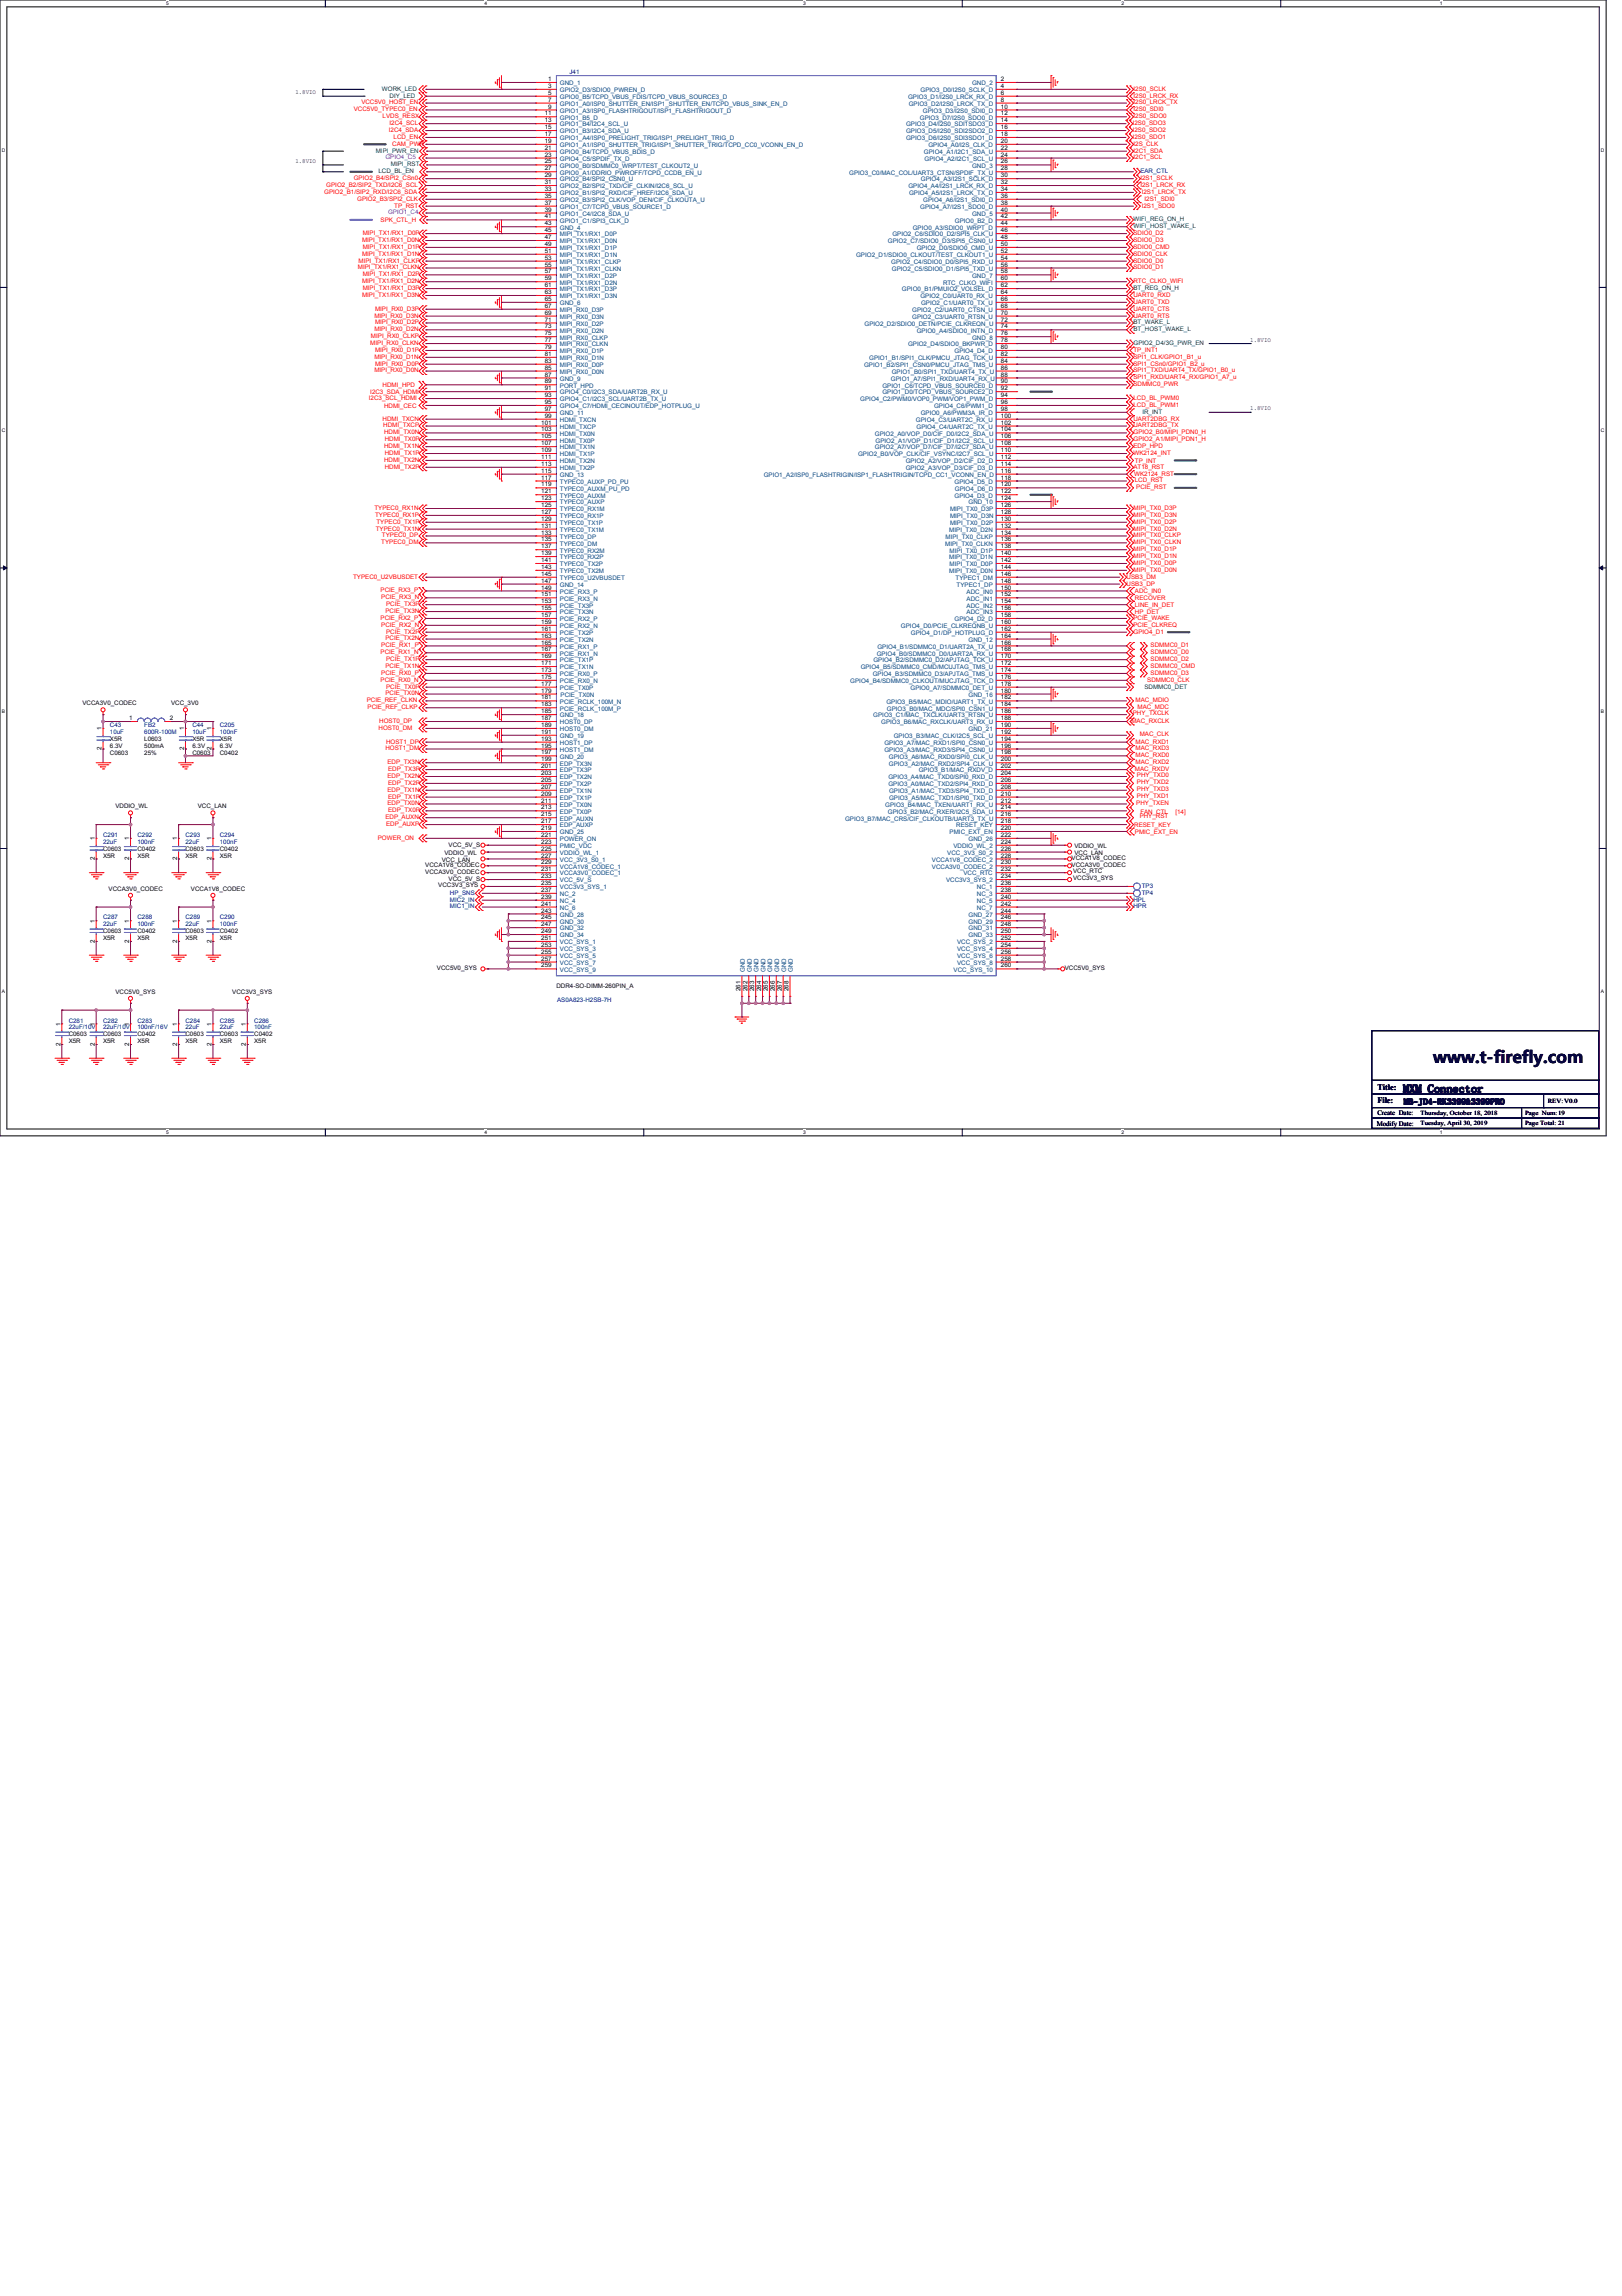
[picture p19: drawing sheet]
<svg xmlns="http://www.w3.org/2000/svg" width="210mm" height="297mm" viewBox="0 0 210 297" stroke-linecap="round" stroke-linejoin="round" font-family="sans-serif">
<defs><g id="words">
<text font-size="2.1" x="185.4" y="137.6">www.t-firefly.com</text>
<text font-size="1.4" x="181.6" y="141.3">MXM Connector</text>
<g font-size="1.1">
<text x="178.2" y="141.1">Title:</text>
<text x="178.2" y="142.7">File:</text>
<text x="181.7" y="142.9">MB-JD4-RK3399&amp;3399PRO</text>
</g>
<g font-size=".9">
<text x="178.2" y="145.6">Modify Date:</text>
<text x="178.2" y="144.3">Create Date:</text>
</g>
<g font-size=".8" fill="#008000">
<text x="49.4" y="11.8">WORK_LED</text>
<text x="50.4" y="12.7">DIY_LED</text>
<text x="48.6" y="19.8">MIPI_PWR_EN</text>
<text x="49" y="22.3">LCD_BL_EN</text>
<text x="50.6" y="21.5">MIPI_RST</text>
<text x="146.7" y="28.6">WIFI_REG_ON_H</text>
<text x="146.7" y="29.5">WIFI_HOST_WAKE_L</text>
<text x="146.7" y="37.5">BT_REG_ON_H</text>
<text x="146.7" y="42">BT_WAKE_L</text>
<text x="146.7" y="44.6">GPIO2_D4/3G_PWR_EN</text>
<text x="146.7" y="42.9">BT_HOST_WAKE_L</text>
<text x="147.8" y="53.6">IR_INT</text>
<text x="148.1" y="89.2">SDMMC0_DET</text>
</g>
<g font-size=".8">
<text x="70.9" y="10.5">1</text>
<text x="70.9" y="11.4">3</text>
<text x="129.5" y="10.5">2</text>
<text x="129.5" y="11.4">4</text>
<text x="38.2" y="12.2">1.8VIO</text>
<text x="70.5" y="14.9">11</text>
<text x="70.5" y="15.8">13</text>
<text x="70.5" y="16.7">15</text>
<text x="70.5" y="17.6">17</text>
<text x="70.9" y="12.3">5</text>
<text x="70.9" y="13.2">7</text>
<text x="70.9" y="14">9</text>
<text x="129.5" y="12.3">6</text>
<text x="129.5" y="13.2">8</text>
<text x="129.5" y="14">10</text>
<text x="129.5" y="14.9">12</text>
<text x="129.5" y="15.8">14</text>
<text x="129.5" y="16.7">16</text>
<text x="129.5" y="17.6">18</text>
<text x="38.2" y="21.1">1.8VIO</text>
<text x="70.5" y="18.5">19</text>
<text x="70.5" y="19.4">21</text>
<text x="70.5" y="20.3">23</text>
<text x="70.5" y="21.2">25</text>
<text x="70.5" y="22">27</text>
<text x="70.5" y="22.9">29</text>
<text x="70.5" y="23.8">31</text>
<text x="129.5" y="18.5">20</text>
<text x="129.5" y="19.4">22</text>
<text x="129.5" y="20.3">24</text>
<text x="129.5" y="21.2">26</text>
<text x="129.5" y="22">28</text>
<text x="129.5" y="22.9">30</text>
<text x="129.5" y="23.8">32</text>
<text x="70.5" y="24.7">33</text>
<text x="70.5" y="25.6">35</text>
<text x="70.5" y="26.5">37</text>
<text x="70.5" y="27.4">39</text>
<text x="70.5" y="28.3">41</text>
<text x="70.5" y="29.2">43</text>
<text x="129.5" y="24.7">34</text>
<text x="129.5" y="25.6">36</text>
<text x="129.5" y="26.5">38</text>
<text x="129.5" y="27.4">40</text>
<text x="129.5" y="28.3">42</text>
<text x="129.5" y="29.2">44</text>
<text x="70.5" y="30">45</text>
<text x="70.5" y="30.9">47</text>
<text x="70.5" y="31.8">49</text>
<text x="70.5" y="32.7">51</text>
<text x="70.5" y="33.6">53</text>
<text x="70.5" y="34.5">55</text>
<text x="70.5" y="35.4">57</text>
<text x="129.5" y="30">46</text>
<text x="129.5" y="30.9">48</text>
<text x="129.5" y="31.8">50</text>
<text x="129.5" y="32.7">52</text>
<text x="129.5" y="33.6">54</text>
<text x="129.5" y="34.5">56</text>
<text x="129.5" y="35.4">58</text>
<text x="70.5" y="36.3">59</text>
<text x="70.5" y="37.2">61</text>
<text x="70.5" y="38">63</text>
<text x="70.5" y="38.9">65</text>
<text x="70.5" y="39.8">67</text>
<text x="70.5" y="40.7">69</text>
<text x="70.5" y="41.6">71</text>
<text x="129.5" y="36.3">60</text>
<text x="129.5" y="37.2">62</text>
<text x="129.5" y="38">64</text>
<text x="129.5" y="38.9">66</text>
<text x="129.5" y="39.8">68</text>
<text x="129.5" y="40.7">70</text>
<text x="129.5" y="41.6">72</text>
<text x="70.5" y="42.5">73</text>
<text x="70.5" y="43.4">75</text>
<text x="70.5" y="44.3">77</text>
<text x="70.5" y="45.2">79</text>
<text x="70.5" y="46">81</text>
<text x="70.5" y="46.9">83</text>
<text x="70.5" y="47.8">85</text>
<text x="129.5" y="42.5">74</text>
<text x="129.5" y="43.4">76</text>
<text x="129.5" y="44.3">78</text>
<text x="129.5" y="45.2">80</text>
<text x="129.5" y="46">82</text>
<text x="129.5" y="46.9">84</text>
<text x="129.5" y="47.8">86</text>
<text x="161.8" y="44.2">1.8VIO</text>
<text x="70.5" y="48.7">87</text>
<text x="70.5" y="49.6">89</text>
<text x="70.5" y="50.5">91</text>
<text x="70.5" y="51.4">93</text>
<text x="70.5" y="52.3">95</text>
<text x="70.5" y="53.2">97</text>
<text x="129.5" y="48.7">88</text>
<text x="129.5" y="49.6">90</text>
<text x="129.5" y="50.5">92</text>
<text x="129.5" y="51.4">94</text>
<text x="129.5" y="52.3">96</text>
<text x="129.5" y="53.2">98</text>
<text x="161.8" y="53.1">1.8VIO</text>
<text x="70.1" y="54.9">101</text>
<text x="70.1" y="56.7">105</text>
<text x="70.1" y="57.6">107</text>
<text x="70.1" y="58.5">109</text>
<text x="70.1" y="59.4">111</text>
<text x="70.1" y="55.8">103</text>
<text x="70.5" y="54">99</text>
<text x="129.5" y="54">100</text>
<text x="129.5" y="54.9">102</text>
<text x="129.5" y="55.8">104</text>
<text x="129.5" y="56.7">106</text>
<text x="129.5" y="57.6">108</text>
<text x="129.5" y="58.5">110</text>
<text x="129.5" y="59.4">112</text>
<text x="70.1" y="60.3">113</text>
<text x="70.1" y="61.2">115</text>
<text x="70.1" y="62">117</text>
<text x="70.1" y="62.9">119</text>
<text x="70.1" y="63.8">121</text>
<text x="70.1" y="64.7">123</text>
<text x="70.1" y="65.6">125</text>
<text x="129.5" y="60.3">114</text>
<text x="129.5" y="61.2">116</text>
<text x="129.5" y="62">118</text>
<text x="129.5" y="62.9">120</text>
<text x="129.5" y="63.8">122</text>
<text x="129.5" y="64.7">124</text>
<text x="129.5" y="65.6">126</text>
<text x="70.1" y="66.5">127</text>
<text x="70.1" y="67.4">129</text>
<text x="70.1" y="68.3">131</text>
<text x="70.1" y="69.2">133</text>
<text x="70.1" y="70">135</text>
<text x="70.1" y="70.9">137</text>
<text x="70.1" y="71.8">139</text>
<text x="129.5" y="66.5">128</text>
<text x="129.5" y="67.4">130</text>
<text x="129.5" y="68.3">132</text>
<text x="129.5" y="69.2">134</text>
<text x="129.5" y="70">136</text>
<text x="129.5" y="70.9">138</text>
<text x="129.5" y="71.8">140</text>
<text x="70.1" y="72.7">141</text>
<text x="70.1" y="73.6">143</text>
<text x="70.1" y="74.5">145</text>
<text x="70.1" y="75.4">147</text>
<text x="70.1" y="76.3">149</text>
<text x="70.1" y="77.2">151</text>
<text x="129.5" y="72.7">142</text>
<text x="129.5" y="73.6">144</text>
<text x="129.5" y="74.5">146</text>
<text x="129.5" y="75.4">148</text>
<text x="129.5" y="76.3">150</text>
<text x="129.5" y="77.2">152</text>
<text x="70.1" y="78">153</text>
<text x="70.1" y="78.9">155</text>
<text x="70.1" y="79.8">157</text>
<text x="70.1" y="80.7">159</text>
<text x="70.1" y="81.6">161</text>
<text x="70.1" y="82.5">163</text>
<text x="70.1" y="83.4">165</text>
<text x="129.5" y="78">154</text>
<text x="129.5" y="78.9">156</text>
<text x="129.5" y="79.8">158</text>
<text x="129.5" y="80.7">160</text>
<text x="129.5" y="81.6">162</text>
<text x="129.5" y="82.5">164</text>
<text x="129.5" y="83.4">166</text>
<text x="70.1" y="84.3">167</text>
<text x="70.1" y="85.2">169</text>
<text x="70.1" y="86">171</text>
<text x="70.1" y="86.9">173</text>
<text x="70.1" y="87.8">175</text>
<text x="70.1" y="88.7">177</text>
<text x="70.1" y="89.6">179</text>
<text x="129.5" y="84.3">168</text>
<text x="129.5" y="85.2">170</text>
<text x="129.5" y="86">172</text>
<text x="129.5" y="86.9">174</text>
<text x="129.5" y="87.8">176</text>
<text x="129.5" y="88.7">178</text>
<text x="129.5" y="89.6">180</text>
<text x="10.7" y="91.2">VCCA3V0_CODEC</text>
<text x="13.2" y="94.5" transform="rotate(-90 13.2 94.5)">1</text>
<text x="14.2" y="95.8">X5R</text>
<text x="16.7" y="93.2">1</text>
<text x="18.7" y="95.8">L0603</text>
<text x="22" y="93.2">2</text>
<text x="22.1" y="91.2">VCC_3V0</text>
<text x="23.8" y="94.5" transform="rotate(-90 23.8 94.5)">1</text>
<text x="24.9" y="95.8">X5R</text>
<text x="27.4" y="94.5" transform="rotate(-90 27.4 94.5)">1</text>
<text x="28.4" y="95.8">X5R</text>
<text x="70.1" y="90.5">181</text>
<text x="70.1" y="91.4">183</text>
<text x="70.1" y="92.3">185</text>
<text x="70.1" y="93.2">187</text>
<text x="70.1" y="94">189</text>
<text x="70.1" y="94.9">191</text>
<text x="70.1" y="95.8">193</text>
<text x="129.5" y="90.5">182</text>
<text x="129.5" y="94.9">192</text>
<text x="129.5" y="91.4">184</text>
<text x="129.5" y="93.2">188</text>
<text x="129.5" y="94">190</text>
<text x="129.5" y="92.3">186</text>
<text x="129.5" y="95.8">194</text>
<text x="13.2" y="97.1" transform="rotate(-90 13.2 97.1)">2</text>
<text x="14.2" y="97.6">C0603</text>
<text x="14.2" y="96.7">6.3V</text>
<text x="18.7" y="96.7">500mA</text>
<text x="18.7" y="97.6">25%</text>
<text x="23.8" y="97.1" transform="rotate(-90 23.8 97.1)">2</text>
<text x="24.9" y="97.6">C0603</text>
<text x="24.9" y="96.7">6.3V</text>
<text x="27.4" y="97.1" transform="rotate(-90 27.4 97.1)">2</text>
<text x="28.4" y="97.6">C0402</text>
<text x="28.4" y="96.7">6.3V</text>
<text x="70.1" y="96.7">195</text>
<text x="70.1" y="97.6">197</text>
<text x="70.1" y="98.5">199</text>
<text x="70.1" y="99.4">201</text>
<text x="70.1" y="100.3">203</text>
<text x="70.1" y="101.2">205</text>
<text x="129.5" y="96.7">196</text>
<text x="129.5" y="97.6">198</text>
<text x="129.5" y="98.5">200</text>
<text x="129.5" y="99.4">202</text>
<text x="129.5" y="100.3">204</text>
<text x="129.5" y="101.2">206</text>
<text x="14.9" y="104.6">VDDIO_WL</text>
<text x="25.6" y="104.6">VCC_LAN</text>
<text x="70.1" y="102.1">207</text>
<text x="70.1" y="102.9">209</text>
<text x="70.1" y="103.8">211</text>
<text x="70.1" y="104.7">213</text>
<text x="70.1" y="105.6">215</text>
<text x="70.1" y="106.5">217</text>
<text x="70.1" y="107.4">219</text>
<text x="129.5" y="102.1">208</text>
<text x="129.5" y="102.9">210</text>
<text x="129.5" y="103.8">212</text>
<text x="129.5" y="104.7">214</text>
<text x="129.5" y="105.6">216</text>
<text x="129.5" y="106.5">218</text>
<text x="129.5" y="107.4">220</text>
<text x="12.3" y="111.3" transform="rotate(-90 12.3 111.3)">2</text>
<text x="12.3" y="108.7" transform="rotate(-90 12.3 108.7)">1</text>
<text x="13.3" y="110.1">C0603</text>
<text x="13.3" y="111">X5R</text>
<text x="16.7" y="111.3" transform="rotate(-90 16.7 111.3)">2</text>
<text x="16.7" y="108.7" transform="rotate(-90 16.7 108.7)">1</text>
<text x="17.8" y="110.1">C0402</text>
<text x="17.8" y="111">X5R</text>
<text x="22.9" y="111.3" transform="rotate(-90 22.9 111.3)">2</text>
<text x="22.9" y="108.7" transform="rotate(-90 22.9 108.7)">1</text>
<text x="24" y="110.1">C0603</text>
<text x="24" y="111">X5R</text>
<text x="27.4" y="111.3" transform="rotate(-90 27.4 111.3)">2</text>
<text x="27.4" y="108.7" transform="rotate(-90 27.4 108.7)">1</text>
<text x="28.4" y="110.1">C0402</text>
<text x="28.4" y="111">X5R</text>
<text x="55" y="113.1">VCCA3V0_CODEC</text>
<text x="55" y="112.2">VCCA1V8_CODEC</text>
<text x="57.2" y="111.5">VCC_LAN</text>
<text x="57.5" y="110.6">VDDIO_WL</text>
<text x="58.1" y="114">VCC_5V_S</text>
<text x="58.1" y="109.5">VCC_5V_S</text>
<text x="70.1" y="108.3">221</text>
<text x="70.1" y="109.2">223</text>
<text x="70.1" y="110.1">225</text>
<text x="70.1" y="110.9">227</text>
<text x="70.1" y="111.8">229</text>
<text x="70.1" y="112.7">231</text>
<text x="70.1" y="113.6">233</text>
<text x="129.5" y="108.3">222</text>
<text x="129.5" y="109.2">224</text>
<text x="129.5" y="110.1">226</text>
<text x="129.5" y="110.9">228</text>
<text x="129.5" y="111.8">230</text>
<text x="129.5" y="112.7">232</text>
<text x="129.5" y="113.6">234</text>
<text x="138.7" y="111.3">VCCA1V8_CODEC</text>
<text x="138.7" y="112.2">VCCA3V0_CODEC</text>
<text x="138.9" y="113.9">VCC3V3_SYS</text>
<text x="138.9" y="113">VCC_RTC</text>
<text x="139" y="110.6">VCC_LAN</text>
<text x="139" y="109.7">VDDIO_WL</text>
<text x="12.3" y="119.4" transform="rotate(-90 12.3 119.4)">1</text>
<text x="14" y="115.2">VCCA3V0_CODEC</text>
<text x="16.7" y="119.4" transform="rotate(-90 16.7 119.4)">1</text>
<text x="22.9" y="119.4" transform="rotate(-90 22.9 119.4)">1</text>
<text x="24.7" y="115.2">VCCA1V8_CODEC</text>
<text x="27.4" y="119.4" transform="rotate(-90 27.4 119.4)">1</text>
<text x="56.7" y="114.8">VCC3V3_SYS</text>
<text x="70.1" y="114.5">235</text>
<text x="70.1" y="115.4">237</text>
<text x="70.1" y="116.3">239</text>
<text x="70.1" y="117.2">241</text>
<text x="70.1" y="118.1">243</text>
<text x="70.1" y="118.9">245</text>
<text x="70.1" y="119.8">247</text>
<text x="129.5" y="114.5">236</text>
<text x="129.5" y="115.4">238</text>
<text x="129.5" y="116.3">240</text>
<text x="129.5" y="117.2">242</text>
<text x="129.5" y="118.1">244</text>
<text x="129.5" y="118.9">246</text>
<text x="129.5" y="119.8">248</text>
<text x="12.3" y="122" transform="rotate(-90 12.3 122)">2</text>
<text x="13.3" y="120.7">C0603</text>
<text x="13.3" y="121.6">X5R</text>
<text x="16.7" y="122" transform="rotate(-90 16.7 122)">2</text>
<text x="17.8" y="120.7">C0402</text>
<text x="17.8" y="121.6">X5R</text>
<text x="22.9" y="122" transform="rotate(-90 22.9 122)">2</text>
<text x="24" y="120.7">C0603</text>
<text x="24" y="121.6">X5R</text>
<text x="27.4" y="122" transform="rotate(-90 27.4 122)">2</text>
<text x="28.4" y="120.7">C0402</text>
<text x="28.4" y="121.6">X5R</text>
<text x="56.5" y="125.5">VCC5V0_SYS</text>
<text x="70.1" y="120.7">249</text>
<text x="70.1" y="121.6">251</text>
<text x="70.1" y="122.5">253</text>
<text x="70.1" y="123.4">255</text>
<text x="70.1" y="124.3">257</text>
<text x="70.1" y="125.2">259</text>
<text x="129.5" y="120.7">250</text>
<text x="129.5" y="121.6">252</text>
<text x="129.5" y="122.5">254</text>
<text x="129.5" y="123.4">256</text>
<text x="129.5" y="124.3">258</text>
<text x="129.5" y="125.2">260</text>
<text x="137.8" y="125.5">VCC5V0_SYS</text>
<text x="14.9" y="128.6">VCC5V0_SYS</text>
<text x="30" y="128.6">VCC3V3_SYS</text>
<text x="72" y="127.8">DDR4-SO-DIMM-260PIN_A</text>
<text x="95.8" y="128.2" transform="rotate(-90 95.8 128.2)">261</text>
<text x="96.7" y="128.2" transform="rotate(-90 96.7 128.2)">262</text>
<text x="97.6" y="128.2" transform="rotate(-90 97.6 128.2)">263</text>
<text x="98.5" y="128.2" transform="rotate(-90 98.5 128.2)">264</text>
<text x="99.4" y="128.2" transform="rotate(-90 99.4 128.2)">265</text>
<text x="100.3" y="128.2" transform="rotate(-90 100.3 128.2)">266</text>
<text x="101.2" y="128.2" transform="rotate(-90 101.2 128.2)">267</text>
<text x="102.1" y="128.2" transform="rotate(-90 102.1 128.2)">268</text>
<text x="7.8" y="135.3" transform="rotate(-90 7.8 135.3)">2</text>
<text x="7.8" y="132.7" transform="rotate(-90 7.8 132.7)">1</text>
<text x="8.9" y="134.1">C0603</text>
<text x="8.9" y="135">X5R</text>
<text x="12.3" y="135.3" transform="rotate(-90 12.3 135.3)">2</text>
<text x="12.3" y="132.7" transform="rotate(-90 12.3 132.7)">1</text>
<text x="13.3" y="134.1">C0603</text>
<text x="13.3" y="135">X5R</text>
<text x="16.7" y="135.3" transform="rotate(-90 16.7 135.3)">2</text>
<text x="16.7" y="132.7" transform="rotate(-90 16.7 132.7)">1</text>
<text x="17.8" y="134.1">C0402</text>
<text x="17.8" y="135">X5R</text>
<text x="22.9" y="135.3" transform="rotate(-90 22.9 135.3)">2</text>
<text x="22.9" y="132.7" transform="rotate(-90 22.9 132.7)">1</text>
<text x="24" y="134.1">C0603</text>
<text x="24" y="135">X5R</text>
<text x="27.4" y="135.3" transform="rotate(-90 27.4 135.3)">2</text>
<text x="27.4" y="132.7" transform="rotate(-90 27.4 132.7)">1</text>
<text x="28.4" y="134.1">C0603</text>
<text x="28.4" y="135">X5R</text>
<text x="31.8" y="135.3" transform="rotate(-90 31.8 135.3)">2</text>
<text x="31.8" y="132.7" transform="rotate(-90 31.8 132.7)">1</text>
<text x="32.9" y="134.1">C0402</text>
<text x="32.9" y="135">X5R</text>
<text x="200.3" y="142.7">REV:V0.0</text>
<text x="183.8" y="144.2">Thursday, October 18, 2018</text>
<text x="183.8" y="145.5">Tuesday, April 30, 2019</text>
<text x="197.4" y="144.3">Page Num:19</text>
<text x="197.4" y="145.5">Page Total: 21</text>
</g>
<g font-size=".8" fill="#004080">
<text x="72.5" y="11">GND_1</text>
<text x="72.5" y="11.9">GPIO2_D3/SDIO0_PWREN_D</text>
<text x="119.1" y="11.9">GPIO3_D0/I2S0_SCLK_D</text>
<text x="125.8" y="11">GND_2</text>
<text x="72.5" y="12.8">GPIO0_B5/TCPD_VBUS_FDIS/TCPD_VBUS_SOURCE3_D</text>
<text x="72.5" y="13.7">GPIO1_A0/ISP0_SHUTTER_EN/ISP1_SHUTTER_EN/TCPD_VBUS_SINK_EN_D</text>
<text x="72.5" y="14.6">GPIO1_A3/ISP0_FLASHTRIGOUT/ISP1_FLASHTRIGOUT_D</text>
<text x="72.5" y="15.5">GPIO1_B5_D</text>
<text x="72.5" y="16.4">GPIO1_B4/I2C4_SCL_U</text>
<text x="72.5" y="17.3">GPIO1_B3/I2C4_SDA_U</text>
<text x="117.3" y="16.4">GPIO3_D4/I2S0_SDI1SDO3_D</text>
<text x="117.3" y="17.3">GPIO3_D5/I2S0_SDI2SDO2_D</text>
<text x="117.5" y="12.8">GPIO3_D1/I2S0_LRCK_RX_D</text>
<text x="117.6" y="13.7">GPIO3_D2/I2S0_LRCK_TX_D</text>
<text x="119" y="15.5">GPIO3_D7/I2S0_SDO0_D</text>
<text x="119.4" y="14.6">GPIO3_D3/I2S0_SDI0_D</text>
<text x="72.5" y="18.1">GPIO1_A4/ISP0_PRELIGHT_TRIG/ISP1_PRELIGHT_TRIG_D</text>
<text x="72.5" y="19">GPIO1_A1/ISP0_SHUTTER_TRIG/ISP1_SHUTTER_TRIG/TCPD_CC0_VCONN_EN_D</text>
<text x="72.5" y="19.9">GPIO0_B4/TCPD_VBUS_BDIS_D</text>
<text x="72.5" y="20.8">GPIO4_C5/SPDIF_TX_D</text>
<text x="72.5" y="21.7">GPIO0_B0/SDMMC0_WRPT/TEST_CLKOUT2_U</text>
<text x="72.5" y="22.6">GPIO0_A1/DDRIO_PWROFF/TCPD_CCDB_EN_U</text>
<text x="72.5" y="23.5">GPIO2_B4/SPI2_CSN0_U</text>
<text x="109.9" y="22.6">GPIO3_C0/MAC_COL/UART3_CTSN/SPDIF_TX_U</text>
<text x="117.3" y="18.1">GPIO3_D6/I2S0_SDI3SDO1_D</text>
<text x="119.2" y="23.5">GPIO4_A3/I2S1_SCLK_D</text>
<text x="119.6" y="19.9">GPIO4_A1/I2C1_SDA_U</text>
<text x="119.7" y="20.8">GPIO4_A2/I2C1_SCL_U</text>
<text x="120.1" y="19">GPIO4_A0/I2S_CLK_D</text>
<text x="125.8" y="21.7">GND_3</text>
<text x="72.5" y="24.4">GPIO2_B2/SPI2_TXD/CIF_CLKIN/I2C6_SCL_U</text>
<text x="72.5" y="25.3">GPIO2_B1/SPI2_RXD/CIF_HREF/I2C6_SDA_U</text>
<text x="72.5" y="26.1">GPIO2_B3/SPI2_CLK/VOP_DEN/CIF_CLKOUTA_U</text>
<text x="72.5" y="27">GPIO1_C7/TCPD_VBUS_SOURCE1_D</text>
<text x="72.5" y="27.9">GPIO1_C4/I2C8_SDA_U</text>
<text x="72.5" y="28.8">GPIO1_C1/SPI3_CLK_D</text>
<text x="72.5" y="29.7">GND_4</text>
<text x="117.6" y="24.4">GPIO4_A4/I2S1_LRCK_RX_D</text>
<text x="117.6" y="25.3">GPIO4_A5/I2S1_LRCK_TX_D</text>
<text x="118.1" y="29.7">GPIO0_A3/SDIO0_WRPT_D</text>
<text x="119.1" y="27">GPIO4_A7/I2S1_SDO0_D</text>
<text x="119.5" y="26.1">GPIO4_A6/I2S1_SDI0_D</text>
<text x="123.6" y="28.8">GPIO0_B2_D</text>
<text x="125.8" y="27.9">GND_5</text>
<text x="72.5" y="30.6">MIPI_TX1/RX1_D0P</text>
<text x="72.5" y="31.5">MIPI_TX1/RX1_D0N</text>
<text x="72.5" y="32.4">MIPI_TX1/RX1_D1P</text>
<text x="72.5" y="33.3">MIPI_TX1/RX1_D1N</text>
<text x="72.5" y="34.1">MIPI_TX1/RX1_CLKP</text>
<text x="72.5" y="35">MIPI_TX1/RX1_CLKN</text>
<text x="72.5" y="35.9">MIPI_TX1/RX1_D2P</text>
<text x="110.8" y="33.3">GPIO2_D1/SDIO0_CLKOUT/TEST_CLKOUT1_U</text>
<text x="114.9" y="31.5">GPIO2_C7/SDIO0_D3/SPI5_CSN0_U</text>
<text x="115.3" y="34.1">GPIO2_C4/SDIO0_D0/SPI5_RXD_U</text>
<text x="115.4" y="35">GPIO2_C5/SDIO0_D1/SPI5_TXD_U</text>
<text x="115.5" y="30.6">GPIO2_C6/SDIO0_D2/SPI5_CLK_U</text>
<text x="118.6" y="32.4">GPIO2_D0/SDIO0_CMD_U</text>
<text x="125.8" y="35.9">GND_7</text>
<text x="72.5" y="36.8">MIPI_TX1/RX1_D2N</text>
<text x="72.5" y="37.7">MIPI_TX1/RX1_D3P</text>
<text x="72.5" y="38.6">MIPI_TX1/RX1_D3N</text>
<text x="72.5" y="39.5">GND_6</text>
<text x="72.5" y="40.4">MIPI_RX0_D3P</text>
<text x="72.5" y="41.3">MIPI_RX0_D3N</text>
<text x="116.7" y="37.7">GPIO0_B1/PMUIO2_VOLSEL_D</text>
<text x="118" y="40.4">GPIO2_C2/UART0_CTSN_U</text>
<text x="118" y="41.3">GPIO2_C3/UART0_RTSN_U</text>
<text x="119.1" y="38.6">GPIO2_C0/UART0_RX_U</text>
<text x="119.2" y="39.5">GPIO2_C1/UART0_TX_U</text>
<text x="122" y="36.8">RTC_CLKO_WIFI</text>
<text x="72.5" y="42.1">MIPI_RX0_D2P</text>
<text x="72.5" y="43">MIPI_RX0_D2N</text>
<text x="72.5" y="43.9">MIPI_RX0_CLKP</text>
<text x="72.5" y="44.8">MIPI_RX0_CLKN</text>
<text x="72.5" y="45.7">MIPI_RX0_D1P</text>
<text x="72.5" y="46.6">MIPI_RX0_D1N</text>
<text x="72.5" y="47.5">MIPI_RX0_D0P</text>
<text x="111.8" y="47.5">GPIO1_B2/SPI1_CSN0/PMCU_JTAG_TMS_U</text>
<text x="111.9" y="42.1">GPIO2_D2/SDIO0_DETN/PCIE_CLKREQN_U</text>
<text x="112.5" y="46.6">GPIO1_B1/SPI1_CLK/PMCU_JTAG_TCK_U</text>
<text x="117.5" y="44.8">GPIO2_D4/SDIO0_BKPWR_D</text>
<text x="118.6" y="43">GPIO0_A4/SDIO0_INTN_D</text>
<text x="123.5" y="45.7">GPIO4_D4_D</text>
<text x="125.8" y="43.9">GND_8</text>
<text x="72.5" y="48.4">MIPI_RX0_D0N</text>
<text x="72.5" y="49.3">GND_9</text>
<text x="72.5" y="50.1">PORT_HPD</text>
<text x="72.5" y="51">GPIO4_C0/I2C3_SDA/UART2B_RX_U</text>
<text x="72.5" y="51.9">GPIO4_C1/I2C3_SCL/UART2B_TX_U</text>
<text x="72.5" y="52.8">GPIO4_C7/HDMI_CECINOUT/EDP_HOTPLUG_U</text>
<text x="72.5" y="53.7">GND_11</text>
<text x="111.3" y="51.9">GPIO4_C2/PWM0/VOP0_PWM/VOP1_PWM_D</text>
<text x="114.2" y="50.1">GPIO1_C6/TCPD_VBUS_SOURCE0_D</text>
<text x="114.2" y="51">GPIO1_D0/TCPD_VBUS_SOURCE2_D</text>
<text x="115.3" y="49.3">GPIO1_A7/SPI1_RXD/UART4_RX_U</text>
<text x="115.4" y="48.4">GPIO1_B0/SPI1_TXD/UART4_TX_U</text>
<text x="119.2" y="53.7">GPIO0_A6/PWM3A_IR_D</text>
<text x="120.9" y="52.8">GPIO4_C6/PWM1_D</text>
<text x="72.5" y="54.6">HDMI_TXCN</text>
<text x="72.5" y="55.5">HDMI_TXCP</text>
<text x="72.5" y="57.3">HDMI_TX0P</text>
<text x="72.5" y="58.1">HDMI_TX1N</text>
<text x="72.5" y="59">HDMI_TX1P</text>
<text x="72.5" y="59.9">HDMI_TX2N</text>
<text x="72.5" y="56.4">HDMI_TX0N</text>
<text x="111" y="59">GPIO2_B0/VOP_CLK/CIF_VSYNC/I2C7_SCL_U</text>
<text x="113.2" y="56.4">GPIO2_A0/VOP_D0/CIF_D0/I2C2_SDA_U</text>
<text x="113.2" y="58.1">GPIO2_A7/VOP_D7/CIF_D7/I2C7_SDA_U</text>
<text x="113.3" y="57.3">GPIO2_A1/VOP_D1/CIF_D1/I2C2_SCL_U</text>
<text x="117.2" y="59.9">GPIO2_A2/VOP_D2/CIF_D2_D</text>
<text x="118.5" y="54.6">GPIO4_C3/UART2C_RX_U</text>
<text x="118.6" y="55.5">GPIO4_C4/UART2C_TX_U</text>
<text x="72.5" y="60.8">HDMI_TX2P</text>
<text x="72.5" y="61.7">GND_13</text>
<text x="72.5" y="62.6">TYPEC0_AUXP_PD_PU</text>
<text x="72.5" y="63.5">TYPEC0_AUXM_PU_PD</text>
<text x="72.5" y="64.4">TYPEC0_AUXM</text>
<text x="72.5" y="65.3">TYPEC0_AUXP</text>
<text x="98.8" y="61.7">GPIO1_A2/ISP0_FLASHTRIGIN/ISP1_FLASHTRIGIN/TCPD_CC1_VCONN_EN_D</text>
<text x="117.2" y="60.8">GPIO2_A3/VOP_D3/CIF_D3_D</text>
<text x="123.5" y="62.6">GPIO4_D5_D</text>
<text x="123.5" y="64.4">GPIO4_D3_D</text>
<text x="123.6" y="63.5">GPIO4_D6_D</text>
<text x="125.3" y="65.3">GND_10</text>
<text x="72.5" y="66.1">TYPEC0_RX1M</text>
<text x="72.5" y="67">TYPEC0_RX1P</text>
<text x="72.5" y="67.9">TYPEC0_TX1P</text>
<text x="72.5" y="68.8">TYPEC0_TX1M</text>
<text x="72.5" y="69.7">TYPEC0_DP</text>
<text x="72.5" y="70.6">TYPEC0_DM</text>
<text x="72.5" y="71.5">TYPEC0_RX2M</text>
<text x="122.3" y="70.6">MIPI_TX0_CLKN</text>
<text x="122.4" y="69.7">MIPI_TX0_CLKP</text>
<text x="122.8" y="68.8">MIPI_TX0_D2N</text>
<text x="122.9" y="71.5">MIPI_TX0_D1P</text>
<text x="122.9" y="66.1">MIPI_TX0_D3P</text>
<text x="122.9" y="67">MIPI_TX0_D3N</text>
<text x="122.9" y="67.9">MIPI_TX0_D2P</text>
<text x="72.5" y="72.4">TYPEC0_RX2P</text>
<text x="72.5" y="73.3">TYPEC0_TX2P</text>
<text x="72.5" y="74.1">TYPEC0_TX2M</text>
<text x="72.5" y="75">TYPEC0_U2VBUSDET</text>
<text x="72.5" y="75.9">GND_14</text>
<text x="72.5" y="76.8">PCIE_RX3_P</text>
<text x="72.5" y="77.7">PCIE_RX3_N</text>
<text x="122.8" y="72.4">MIPI_TX0_D1N</text>
<text x="122.8" y="74.1">MIPI_TX0_D0N</text>
<text x="122.9" y="73.3">MIPI_TX0_D0P</text>
<text x="123.7" y="75">TYPEC1_DM</text>
<text x="123.8" y="75.9">TYPEC1_DP</text>
<text x="125.1" y="76.8">ADC_IN0</text>
<text x="125.1" y="77.7">ADC_IN1</text>
<text x="72.5" y="78.6">PCIE_TX3P</text>
<text x="72.5" y="79.5">PCIE_TX3N</text>
<text x="72.5" y="80.4">PCIE_RX2_P</text>
<text x="72.5" y="81.3">PCIE_RX2_N</text>
<text x="72.5" y="82.2">PCIE_TX2P</text>
<text x="72.5" y="83">PCIE_TX2N</text>
<text x="72.5" y="83.9">PCIE_RX1_P</text>
<text x="113.6" y="83.9">GPIO4_B1/SDMMC0_D1/UART2A_TX_U</text>
<text x="116.6" y="81.3">GPIO4_D0/PCIE_CLKREQNB_U</text>
<text x="117.9" y="82.2">GPIO4_D1/DP_HOTPLUG_D</text>
<text x="123.5" y="80.4">GPIO4_D2_D</text>
<text x="125.1" y="78.6">ADC_IN2</text>
<text x="125.1" y="79.5">ADC_IN3</text>
<text x="125.3" y="83">GND_12</text>
<text x="72.5" y="84.8">PCIE_RX1_N</text>
<text x="72.5" y="85.7">PCIE_TX1P</text>
<text x="72.5" y="86.6">PCIE_TX1N</text>
<text x="72.5" y="87.5">PCIE_RX0_P</text>
<text x="72.5" y="88.4">PCIE_RX0_N</text>
<text x="72.5" y="89.3">PCIE_TX0P</text>
<text x="110" y="88.4">GPIO4_B4/SDMMC0_CLKOUT/MUCJTAG_TCK_D</text>
<text x="111.4" y="86.6">GPIO4_B5/SDMMC0_CMD/MCUJTAG_TMS_U</text>
<text x="112.9" y="87.5">GPIO4_B3/SDMMC0_D3/APJTAG_TMS_U</text>
<text x="113" y="85.7">GPIO4_B2/SDMMC0_D2/APJTAG_TCK_U</text>
<text x="113.5" y="84.8">GPIO4_B0/SDMMC0_D0/UART2A_RX_U</text>
<text x="117.8" y="89.3">GPIO0_A7/SDMMC0_DET_U</text>
<text x="72.5" y="91">PCIE_RCLK_100M_N</text>
<text x="72.5" y="91.9">PCIE_RCLK_100M_P</text>
<text x="72.5" y="92.8">GND_18</text>
<text x="72.5" y="93.7">HOST0_DP</text>
<text x="72.5" y="94.6">HOST0_DM</text>
<text x="72.5" y="95.5">GND_19</text>
<text x="72.5" y="90.2">PCIE_TX0N</text>
<text x="113" y="92.8">GPIO3_C1/MAC_TXCLK/UART3_RTSN_U</text>
<text x="114" y="93.7">GPIO3_B6/MAC_RXCLK/UART3_RX_U</text>
<text x="114.7" y="91">GPIO3_B5/MAC_MDIO/UART1_TX_U</text>
<text x="114.8" y="91.9">GPIO3_B0/MAC_MDC/SPI0_CSN1_U</text>
<text x="115.7" y="95.5">GPIO3_B3/MAC_CLK/I2C5_SCL_U</text>
<text x="125.3" y="90.2">GND_16</text>
<text x="125.3" y="94.6">GND_21</text>
<text x="72.5" y="96.4">HOST1_DP</text>
<text x="72.5" y="97.3">HOST1_DM</text>
<text x="72.5" y="98.2">GND_20</text>
<text x="72.5" y="99">EDP_TX3N</text>
<text x="72.5" y="99.9">EDP_TX3P</text>
<text x="72.5" y="100.8">EDP_TX2N</text>
<text x="72.5" y="101.7">EDP_TX2P</text>
<text x="114.5" y="96.4">GPIO3_A7/MAC_RXD1/SPI0_CSN0_U</text>
<text x="114.5" y="97.3">GPIO3_A3/MAC_RXD3/SPI4_CSN0_U</text>
<text x="115" y="100.8">GPIO3_A4/MAC_TXD0/SPI0_RXD_D</text>
<text x="115" y="101.7">GPIO3_A0/MAC_TXD2/SPI4_RXD_D</text>
<text x="115" y="98.2">GPIO3_A6/MAC_RXD0/SPI0_CLK_U</text>
<text x="115" y="99">GPIO3_A2/MAC_RXD2/SPI4_CLK_U</text>
<text x="118.9" y="99.9">GPIO3_B1/MAC_RXDV_D</text>
<text x="72.5" y="102.6">EDP_TX1N</text>
<text x="72.5" y="103.5">EDP_TX1P</text>
<text x="72.5" y="104.4">EDP_TX0N</text>
<text x="72.5" y="105.3">EDP_TX0P</text>
<text x="72.5" y="106.2">EDP_AUXN</text>
<text x="72.5" y="107">EDP_AUXP</text>
<text x="72.5" y="107.9">GND_25</text>
<text x="109.4" y="106.2">GPIO3_B7/MAC_CRS/CIF_CLKOUTB/UART3_TX_U</text>
<text x="114.6" y="104.4">GPIO3_B4/MAC_TXEN/UART1_RX_U</text>
<text x="114.9" y="105.3">GPIO3_B2/MAC_RXER/I2C5_SDA_U</text>
<text x="115.1" y="102.6">GPIO3_A1/MAC_TXD3/SPI4_TXD_D</text>
<text x="115.1" y="103.5">GPIO3_A5/MAC_TXD1/SPI0_TXD_D</text>
<text x="122.9" y="107.9">PMIC_EXT_EN</text>
<text x="123.8" y="107">RESET_KEY</text>
<text x="72.5" y="108.8">POWER_ON</text>
<text x="72.5" y="109.7">PMIC_VDC</text>
<text x="72.5" y="110.6">VDDIO_WL_1</text>
<text x="72.5" y="111.5">VCC_3V3_S0_1</text>
<text x="72.5" y="112.4">VCCA1V8_CODEC_1</text>
<text x="72.5" y="113.3">VCCA3V0_CODEC_1</text>
<text x="120.6" y="111.5">VCCA1V8_CODEC_2</text>
<text x="120.6" y="112.4">VCCA3V0_CODEC_2</text>
<text x="122.6" y="110.6">VCC_3V3_S0_2</text>
<text x="123.4" y="109.7">VDDIO_WL_2</text>
<text x="124.7" y="113.3">VCC_RTC</text>
<text x="125.3" y="108.8">GND_26</text>
<text x="72.5" y="114.2">VCC_5V_S</text>
<text x="72.5" y="115">VCC3V3_SYS_1</text>
<text x="72.5" y="115.9">NC_2</text>
<text x="72.5" y="116.8">NC_4</text>
<text x="72.5" y="117.7">NC_6</text>
<text x="72.5" y="118.6">GND_28</text>
<text x="72.5" y="119.5">GND_30</text>
<text x="122.4" y="114.2">VCC3V3_SYS_2</text>
<text x="125.3" y="118.6">GND_27</text>
<text x="125.3" y="119.5">GND_29</text>
<text x="126.4" y="115">NC_1</text>
<text x="126.4" y="115.9">NC_3</text>
<text x="126.4" y="116.8">NC_5</text>
<text x="126.4" y="117.7">NC_7</text>
<text x="72.5" y="120.4">GND_32</text>
<text x="72.5" y="121.3">GND_34</text>
<text x="72.5" y="122.2">VCC_SYS_1</text>
<text x="72.5" y="123">VCC_SYS_3</text>
<text x="72.5" y="123.9">VCC_SYS_5</text>
<text x="72.5" y="124.8">VCC_SYS_7</text>
<text x="72.5" y="125.7">VCC_SYS_9</text>
<text x="96.4" y="125.8" transform="rotate(-90 96.4 125.8)">GND</text>
<text x="97.3" y="125.8" transform="rotate(-90 97.3 125.8)">GND</text>
<text x="98.2" y="125.8" transform="rotate(-90 98.2 125.8)">GND</text>
<text x="99.1" y="125.8" transform="rotate(-90 99.1 125.8)">GND</text>
<text x="99.9" y="125.8" transform="rotate(-90 99.9 125.8)">GND</text>
<text x="100.8" y="125.8" transform="rotate(-90 100.8 125.8)">GND</text>
<text x="101.7" y="125.8" transform="rotate(-90 101.7 125.8)">GND</text>
<text x="102.6" y="125.8" transform="rotate(-90 102.6 125.8)">GND</text>
<text x="123.4" y="125.7">VCC_SYS_10</text>
<text x="123.9" y="122.2">VCC_SYS_2</text>
<text x="123.9" y="123">VCC_SYS_4</text>
<text x="123.9" y="123.9">VCC_SYS_6</text>
<text x="123.9" y="124.8">VCC_SYS_8</text>
<text x="125.3" y="120.4">GND_31</text>
<text x="125.3" y="121.3">GND_33</text>
</g>
<g font-size=".8" fill="#000080">
<text x="73.7" y="9.6">J41</text>
<text x="14.2" y="94.1">C43</text>
<text x="14.2" y="95">10uF</text>
<text x="18.7" y="94.1">FB2</text>
<text x="18.7" y="95">600R-100M</text>
<text x="24.9" y="94.1">C44</text>
<text x="24.9" y="95">10uF</text>
<text x="28.4" y="94.1">C205</text>
<text x="28.4" y="95">100nF</text>
<text x="13.3" y="108.3">C291</text>
<text x="13.3" y="109.2">22uF</text>
<text x="17.8" y="108.3">C292</text>
<text x="17.8" y="109.2">100nF</text>
<text x="24" y="108.3">C293</text>
<text x="24" y="109.2">22uF</text>
<text x="28.4" y="108.3">C294</text>
<text x="28.4" y="109.2">100nF</text>
<text x="13.3" y="119">C287</text>
<text x="13.3" y="119.8">22uF</text>
<text x="17.8" y="119">C288</text>
<text x="17.8" y="119.8">100nF</text>
<text x="24" y="119">C289</text>
<text x="24" y="119.8">22uF</text>
<text x="28.4" y="119">C290</text>
<text x="28.4" y="119.8">100nF</text>
<text x="58.2" y="116.6">MIC2_IN</text>
<text x="58.2" y="117.5">MIC1_IN</text>
<text x="58.2" y="115.8">HP_SNS</text>
<text x="146.7" y="117.5">HPR</text>
<text x="146.7" y="116.6">HPL</text>
<text x="147.8" y="114.9">TP3</text>
<text x="147.8" y="115.8">TP4</text>
<text x="72.1" y="129.6">AS0A823-H2SB-7H</text>
<text x="8.9" y="132.3">C281</text>
<text x="8.9" y="133.2">22uF/10V</text>
<text x="13.3" y="132.3">C282</text>
<text x="13.3" y="133.2">22uF/10V</text>
<text x="17.8" y="132.3">C283</text>
<text x="17.8" y="133.2">100nF/16V</text>
<text x="24" y="132.3">C284</text>
<text x="24" y="133.2">22uF</text>
<text x="28.4" y="132.3">C285</text>
<text x="28.4" y="133.2">22uF</text>
<text x="32.9" y="132.3">C286</text>
<text x="32.9" y="133.2">100nF</text>
</g>
<g font-size=".8" fill="#f00">
<text x="146.7" y="11.7">I2S0_SCLK</text>
<text x="45.8" y="14.4">VCC5V0_TYPEC0_EN</text>
<text x="46.8" y="13.5">VCC5V0_HOST_EN</text>
<text x="49.5" y="15.3">LVDS_RESX</text>
<text x="50.3" y="17.1">I2C4_SDA</text>
<text x="50.4" y="16.2">I2C4_SCL</text>
<text x="50.9" y="18">LCD_EN</text>
<text x="146.6" y="17.1">I2S0_SDO2</text>
<text x="146.6" y="18">I2S0_SDO1</text>
<text x="146.6" y="16.2">I2S0_SDO3</text>
<text x="146.7" y="13.5">I2S0_LRCK_TX</text>
<text x="146.7" y="15.3">I2S0_SDO0</text>
<text x="146.7" y="12.6">I2S0_LRCK_RX</text>
<text x="146.7" y="14.4">I2S0_SDI0</text>
<text x="45.8" y="23.3">GPIO2_B4/SPI2_CSn0</text>
<text x="50.8" y="18.9">CAM_PWR</text>
<text x="146.7" y="18.9">I2S_CLK</text>
<text x="146.7" y="20.6">I2C1_SCL</text>
<text x="146.7" y="19.7">I2C1_SDA</text>
<text x="147.6" y="23.3">I2S1_SCLK</text>
<text x="42" y="25.1">GPIO2_B1/SIP2_RXD/I2C6_SDA</text>
<text x="42.2" y="24.2">GPIO2_B2/SIP2_TXD/I2C6_SCL</text>
<text x="46.2" y="26">GPIO2_B3/SPI2_CLK</text>
<text x="49.3" y="28.7">SPK_CTL_H</text>
<text x="51" y="26.9">TP_RST</text>
<text x="147.6" y="24.2">I2S1_LRCK_RX</text>
<text x="147.8" y="25.1">I2S1_LRCK_TX</text>
<text x="147.8" y="26.9">I2S1_SDO0</text>
<text x="148.1" y="26.1">I2S1_SDI0</text>
<text x="46.3" y="34.9">MIPI_TX1/RX1_CLKN</text>
<text x="46.4" y="34">MIPI_TX1/RX1_CLKP</text>
<text x="46.9" y="31.3">MIPI_TX1/RX1_D0N</text>
<text x="46.9" y="33.1">MIPI_TX1/RX1_D1N</text>
<text x="46.9" y="35.7">MIPI_TX1/RX1_D2P</text>
<text x="46.9" y="30.4">MIPI_TX1/RX1_D0P</text>
<text x="46.9" y="32.2">MIPI_TX1/RX1_D1P</text>
<text x="146.7" y="34">SDIO0_D0</text>
<text x="146.7" y="34.9">SDIO0_D1</text>
<text x="146.7" y="31.3">SDIO0_D3</text>
<text x="146.7" y="30.4">SDIO0_D2</text>
<text x="146.7" y="33.1">SDIO0_CLK</text>
<text x="146.7" y="32.2">SDIO0_CMD</text>
<text x="46.9" y="38.4">MIPI_TX1/RX1_D3N</text>
<text x="46.9" y="36.6">MIPI_TX1/RX1_D2N</text>
<text x="46.9" y="37.5">MIPI_TX1/RX1_D3P</text>
<text x="48.5" y="41.1">MIPI_RX0_D3N</text>
<text x="48.5" y="42">MIPI_RX0_D2P</text>
<text x="48.5" y="40.2">MIPI_RX0_D3P</text>
<text x="146.7" y="41.1">UART0_RTS</text>
<text x="146.7" y="40.2">UART0_CTS</text>
<text x="146.7" y="39.3">UART0_TXD</text>
<text x="146.7" y="38.4">UART0_RXD</text>
<text x="146.7" y="36.6">RTC_CLKO_WIFI</text>
<text x="47.9" y="44.6">MIPI_RX0_CLKN</text>
<text x="48" y="43.7">MIPI_RX0_CLKP</text>
<text x="48.5" y="46.4">MIPI_RX0_D1N</text>
<text x="48.5" y="42.9">MIPI_RX0_D2N</text>
<text x="48.5" y="47.3">MIPI_RX0_D0P</text>
<text x="48.5" y="45.5">MIPI_RX0_D1P</text>
<text x="146.7" y="45.5">TP_INT1</text>
<text x="146.7" y="46.4">SPI1_CLK/GPIO1_B1_u</text>
<text x="146.7" y="47.3">SPI1_CSn0/GPIO1_B2_u</text>
<text x="47.7" y="51.7">I2C3_SCL_HDMI</text>
<text x="47.9" y="50.9">I2C3_SDA_HDMI</text>
<text x="48.5" y="48.2">MIPI_RX0_D0N</text>
<text x="49.5" y="50.1">HDMI_HPD</text>
<text x="49.7" y="52.7">HDMI_CEC</text>
<text x="146.7" y="52.6">LCD_BL_PWM1</text>
<text x="146.7" y="51.7">LCD_BL_PWM0</text>
<text x="146.7" y="50">SDMMC0_PWR</text>
<text x="146.7" y="49.1">SPI1_RXD/UART4_RX/GPIO1_A7_u</text>
<text x="146.7" y="48.2">SPI1_TXD/UART4_TX/GPIO1_B0_u</text>
<text x="49.5" y="54.4">HDMI_TXCN</text>
<text x="49.6" y="55.3">HDMI_TXCP</text>
<text x="49.7" y="56.2">HDMI_TX0N</text>
<text x="49.7" y="58">HDMI_TX1N</text>
<text x="49.7" y="59.7">HDMI_TX2N</text>
<text x="49.8" y="57.1">HDMI_TX0P</text>
<text x="49.8" y="58.9">HDMI_TX1P</text>
<text x="146.7" y="54.4">UART2DBG_RX</text>
<text x="146.7" y="55.3">UART2DBG_TX</text>
<text x="146.7" y="58.9">WK2124_INT</text>
<text x="146.7" y="58">EDP_HPD</text>
<text x="146.7" y="56.2">GPIO2_B0/MIPI_PDN0_H</text>
<text x="146.7" y="57.1">GPIO2_A1/MIPI_PDN1_H</text>
<text x="146.9" y="59.8">TP_INT</text>
<text x="48.5" y="66">TYPEC0_RX1N</text>
<text x="49.8" y="60.6">HDMI_TX2P</text>
<text x="146.7" y="66">MIPI_TX0_D3P</text>
<text x="146.7" y="60.6">AT18_RST</text>
<text x="146.8" y="61.5">WK2124_RST</text>
<text x="146.9" y="62.4">LCD_RST</text>
<text x="147" y="63.3">PCIE_RST</text>
<text x="48.5" y="66.9">TYPEC0_RX1P</text>
<text x="48.6" y="68.6">TYPEC0_TX1N</text>
<text x="48.7" y="67.7">TYPEC0_TX1P</text>
<text x="49.3" y="70.4">TYPEC0_DM</text>
<text x="49.4" y="69.5">TYPEC0_DP</text>
<text x="146.7" y="71.3">MIPI_TX0_D1P</text>
<text x="146.7" y="68.6">MIPI_TX0_D2N</text>
<text x="146.7" y="69.5">MIPI_TX0_CLKP</text>
<text x="146.7" y="70.4">MIPI_TX0_CLKN</text>
<text x="146.7" y="67.7">MIPI_TX0_D2P</text>
<text x="146.7" y="66.9">MIPI_TX0_D3N</text>
<text x="45.7" y="74.9">TYPEC0_U2VBUSDET</text>
<text x="49.3" y="76.6">PCIE_RX3_P</text>
<text x="49.3" y="77.5">PCIE_RX3_N</text>
<text x="145.8" y="75.7">USB3_DP</text>
<text x="145.8" y="74.9">USB3_DM</text>
<text x="146.7" y="73.1">MIPI_TX0_D0P</text>
<text x="146.7" y="74">MIPI_TX0_D0N</text>
<text x="146.7" y="72.2">MIPI_TX0_D1N</text>
<text x="146.9" y="76.7">ADC_IN0</text>
<text x="146.9" y="77.6">RECOVER</text>
<text x="49.3" y="80.2">PCIE_RX2_P</text>
<text x="49.3" y="83.8">PCIE_RX1_P</text>
<text x="49.3" y="81.1">PCIE_RX2_N</text>
<text x="49.9" y="82.9">PCIE_TX2N</text>
<text x="49.9" y="79.3">PCIE_TX3N</text>
<text x="50" y="82">PCIE_TX2P</text>
<text x="50" y="78.4">PCIE_TX3P</text>
<text x="146.7" y="80.2">PCIE_WAKE</text>
<text x="146.7" y="82">GPIO4_D1</text>
<text x="146.7" y="81.1">PCIE_CLKREQ</text>
<text x="146.9" y="79.4">HP_DET</text>
<text x="146.9" y="78.5">LINE_IN_DET</text>
<text x="148.9" y="83.8">SDMMC0_D1</text>
<text x="49.3" y="88.2">PCIE_RX0_N</text>
<text x="49.3" y="84.6">PCIE_RX1_N</text>
<text x="49.3" y="87.3">PCIE_RX0_P</text>
<text x="49.9" y="90">PCIE_TX0N</text>
<text x="49.9" y="86.4">PCIE_TX1N</text>
<text x="50" y="89.1">PCIE_TX0P</text>
<text x="50" y="85.5">PCIE_TX1P</text>
<text x="148.5" y="88.2">SDMMC0_CLK</text>
<text x="148.9" y="84.6">SDMMC0_D0</text>
<text x="148.9" y="85.5">SDMMC0_D2</text>
<text x="148.9" y="87.3">SDMMC0_D3</text>
<text x="148.9" y="86.4">SDMMC0_CMD</text>
<text x="47.5" y="90.9">PCIE_REF_CLKN</text>
<text x="47.6" y="91.8">PCIE_REF_CLKP</text>
<text x="49" y="94.4">HOST0_DM</text>
<text x="49.1" y="93.5">HOST0_DP</text>
<text x="146.4" y="93.5">MAC_RXCLK</text>
<text x="146.6" y="92.6">PHY_TXCLK</text>
<text x="147" y="90.8">MAC_MDIO</text>
<text x="147.2" y="91.7">MAC_MDC</text>
<text x="147.5" y="95.2">MAC_CLK</text>
<text x="49.9" y="97.1">HOST1_DM</text>
<text x="50" y="96.2">HOST1_DP</text>
<text x="50.1" y="100.6">EDP_TX2N</text>
<text x="50.1" y="98.9">EDP_TX3N</text>
<text x="50.2" y="101.5">EDP_TX2P</text>
<text x="50.2" y="99.8">EDP_TX3P</text>
<text x="146.9" y="99.8">MAC_RXDV</text>
<text x="147" y="98">MAC_RXD0</text>
<text x="147" y="96.2">MAC_RXD1</text>
<text x="147" y="98.9">MAC_RXD2</text>
<text x="147" y="97.1">MAC_RXD3</text>
<text x="147.1" y="100.6">PHY_TXD0</text>
<text x="147.1" y="101.4">PHY_TXD2</text>
<text x="49.9" y="106">EDP_AUXN</text>
<text x="50" y="106.9">EDP_AUXP</text>
<text x="50.1" y="104.2">EDP_TX0N</text>
<text x="50.1" y="102.4">EDP_TX1N</text>
<text x="50.2" y="103.3">EDP_TX1P</text>
<text x="50.2" y="105.1">EDP_TX0P</text>
<text x="146.8" y="107">RESET_KEY</text>
<text x="146.9" y="107.8">PMIC_EXT_EN</text>
<text x="147" y="104.1">PHY_TXEN</text>
<text x="147.1" y="103.2">PHY_TXD1</text>
<text x="147.1" y="102.3">PHY_TXD3</text>
<text x="147.5" y="105.9">PHY_RST</text>
<text x="147.6" y="105.3">FAN_CTL</text>
<text x="152.1" y="105.3">[14]</text>
<text x="48.9" y="108.7">POWER_ON</text>
</g>
<g font-size=".8" fill="#8000ff">
<text x="49.9" y="20.6">GPIO4_C5</text>
<text x="50.2" y="27.7">GPIO1_C4</text>
</g>
<text font-size=".8" fill="#0000a0" x="147.6" y="22.4">EAR_CTL</text>
<g font-size=".6">
<text x="21.5" y=".7">5</text>
<text x="62.7" y=".7">4</text>
<text x="103.9" y=".7">3</text>
<text x="145.1" y=".7">2</text>
<text x="186.3" y=".7">1</text>
<text x=".2" y="19.6">D</text>
<text x="207.2" y="19.6">D</text>
<text x=".2" y="55.9">C</text>
<text x="207.2" y="55.9">C</text>
<text x=".2" y="92.2">B</text>
<text x="207.2" y="92.2">B</text>
<text x=".2" y="128.5">A</text>
<text x="207.2" y="128.5">A</text>
<text x="21.5" y="146.7">5</text>
<text x="62.7" y="146.7">4</text>
<text x="103.9" y="146.7">3</text>
<text x="145.1" y="146.7">2</text>
<text x="186.3" y="146.7">1</text>
</g>
</g></defs>
<path d="M0 0h207.8v147h-207.8zM.9 .9h206.1v145.2h-206.1z" fill="none" stroke="#000" stroke-width=".13"/>
<g fill="#fff">
<path d="M21.5 .1h.4v.7h-.4z"/>
<path d="M21.5 146.2h.4v.7h-.4z"/>
</g>
<path d="M42.1 0v.9M42.1 146.1v.9" fill="none" stroke="#000" stroke-width=".13"/>
<g fill="#fff">
<path d="M62.7 .1h.4v.7h-.4z"/>
<path d="M62.7 146.2h.4v.7h-.4z"/>
</g>
<path d="M83.3 0v.9M83.3 146.1v.9" fill="none" stroke="#000" stroke-width=".13"/>
<g fill="#fff">
<path d="M103.9 .1h.4v.7h-.4z"/>
<path d="M103.9 146.2h.4v.7h-.4z"/>
</g>
<path d="M124.5 0v.9M124.5 146.1v.9" fill="none" stroke="#000" stroke-width=".13"/>
<g fill="#fff">
<path d="M145.1 .1h.4v.7h-.4z"/>
<path d="M145.1 146.2h.4v.7h-.4z"/>
</g>
<path d="M165.7 0v.9M165.7 146.1v.9" fill="none" stroke="#000" stroke-width=".13"/>
<g fill="#fff">
<path d="M186.3 .1h.4v.7h-.4z"/>
<path d="M186.3 146.2h.4v.7h-.4z"/>
<path d="M.2 19h.5v.7h-.5z"/>
<path d="M207.2 19h.4v.7h-.4z"/>
<path d="M.2 55.3h.5v.7h-.5z"/>
<path d="M207.2 55.3h.4v.7h-.4z"/>
</g>
<path d="M0 37.2h.9M207 37.2h.8" fill="none" stroke="#000" stroke-width=".13"/>
<g fill="#fff">
<path d="M.2 91.6h.4v.7h-.4z"/>
<path d="M207.2 91.6h.4v.7h-.4z"/>
</g>
<path d="M0 73.5h.9M.4 73.2l.5 .3-.5 .2zM207 73.5l.4-.3v.5zM207 73.5h.8" fill="none" stroke="#000" stroke-width=".13"/>
<path d="M.4 73.2l.5 .3-.5 .2zM207 73.5l.4-.3v.5z" fill="#000"/>
<g fill="#fff">
<path d="M.2 127.9h.4v.7h-.4z"/>
<path d="M207.2 127.9h.4v.7h-.4z"/>
</g>
<g fill="none" stroke="#000" stroke-width=".13">
<path d="M41.8 11.6h.1M41.8 12.4h.1M41.8 19.6h.1M41.8 11.6h5.3M41.8 11.6v.8M41.8 19.6v2.6M41.8 12.4h5.3M41.8 19.6h2.6M47.1 12.4h.1M41.8 21.3h.1M41.8 22.2h.1M41.8 21.3h2.6"/>
<path d="M41.8 22.2h2.6M156.5 53.3h5.3M156.5 44.4h5.3M161.8 53.3h.1M161.8 44.4h.1M0 109.8h.9M207 109.8h.8M177.5 133.3h29.4v12.7h-29.4zM177.5 139.8h29.4M206.9 139.8h.1M177.5 141.5h29.4M177.5 143.3h29.4"/>
<path d="M177.5 144.6h29.4M196.9 146h.1M196.9 143.3v2.7M199.8 143.3h.1M199.8 141.5v1.8M206.9 141.5h.1M206.9 143.3h.1M206.9 144.6h.1"/>
</g>
<g fill="none" stroke="#008000" stroke-width=".27">
<path d="M47.1 18.7h2.7M49.8 18.7h.1M45.3 22.2h2.7M48 22.2h.1M133.3 50.7h2.7M136 50.7h.1M152 59.6h2.7M154.7 59.6h.1M133.3 64h2.7M136 64h.1M152 61.3h2.7M152 63.1h2.7"/>
<path d="M154.7 61.3h.1M154.7 63.1h.1M151.1 81.8h2.7M153.8 81.8h.1"/>
</g>
<path d="M45.3 28.4h2.7M48 28.4h.1" fill="none" stroke="#8000ff" stroke-width=".27"/>
<g fill="none" stroke="#f00" stroke-width=".13">
<path d="M54.2 12h.1M54.2 12.9h.1M54.2 12l.5 .4-.5 .5M54.7 15.6h.1M54.7 14.7h.1M54.7 13.8h.1M54.7 12.9h.1M54.7 18.2h.1M54.7 17.3h.1M54.7 16.4h.1M54.7 12h.1M54.7 11.1h.1"/>
<path d="M54.7 19.1h.1M54.7 14.7l-.5 .4 .5 .5M54.7 11.1l-.5 .5 .9 .8-.9 .9 .5 .5M54.7 17.3l-.5 .5 .5 .4M54.7 13.8l-.5 .4 .5 .5M54.7 15.6l-.5 .4 .5 .4M54.7 16.4l-.5 .5 .5 .4M54.7 18.2l-.5 .5 .5 .4M54.8 19.1h.1M54.8 19.1l-.5 .5 .5 .4M55.1 15.6h.1M55.1 14.7h.1"/>
<path d="M55.1 13.8h.1M55.1 12.9h.1M55.1 18.2h.1M55.1 17.3h.1M55.1 16.4h.1M55.1 12h.1M55.1 11.1h.1M55.1 19.1h.1M55.1 14.7l-.4 .4 .4 .5M55.1 12.9l-.4 .4 .4 .5M55.1 17.3l-.4 .5 .4 .4M55.1 13.8l-.4 .4 .4 .5"/>
<path d="M55.1 15.6l-.4 .4 .4 .4M55.1 16.4l-.4 .5 .4 .4M55.1 11.1l-.4 .5 .4 .4M55.1 18.2l-.4 .5 .4 .4M55.2 19.1h.1M55.2 19.1l-.4 .5 .4 .4M64.1 10.8h.1M64.1 10.6v.2M64.4 10.3h.1M64.4 10.3v.7M64.6 11.3h.1M64.6 10v1.3"/>
<path d="M64.9 11.6h.1M64.9 9.8v1.8M69.3 10.7h.1M69.3 11.6h.1M69.3 12.4h.1M69.3 13.3h.1M69.3 14.2h.1M69.3 15.1h.1M69.3 16h.1M69.3 16.9h.1M69.3 17.8h.1M69.3 18.7h.1"/>
<path d="M69.3 19.6h.1M69.3 10.7h2.7M69.3 11.6h2.7M69.3 12.4h2.7M69.3 13.3h2.7M69.3 14.2h2.7M69.3 15.1h2.7M69.3 16h2.7M69.3 16.9h2.7M69.3 17.8h2.7M69.3 18.7h2.7M69.3 19.6h2.7"/>
<path d="M128.9 10.7h2.7M128.9 11.6h2.7M128.9 12.4h2.7M128.9 13.3h2.7M128.9 14.2h2.7M128.9 15.1h2.7M128.9 16h2.7M128.9 16.9h2.7M128.9 17.8h2.7M128.9 18.7h2.7M128.9 19.6h2.7M131.6 10.7h.1"/>
<path d="M131.6 11.6h.1M131.6 12.4h.1M131.6 13.3h.1M131.6 14.2h.1M131.6 15.1h.1M131.6 16h.1M131.6 16.9h.1M131.6 17.8h.1M131.6 18.7h.1M131.6 19.6h.1M136 9.8h.1M136 9.8v1.8"/>
<path d="M136.3 10h.1M136.3 10v1.3M136.6 11h.1M136.6 10.3v.7M136.8 10.6h.1M136.8 10.6v.2M145.7 17.3h.1M145.7 16.4h.1M145.7 18.2h.1M145.7 15.6h.1M145.7 16.4l.5 .5-.5 .4M145.7 17.3l.5 .5-.5 .4"/>
<path d="M145.7 15.6l.5 .4-.5 .4M145.8 12h.1M145.8 11.1h.1M145.8 13.8h.1M145.8 12.9h.1M145.8 15.6h.1M145.8 14.7h.1M145.8 19.1h.1M145.8 18.2h.1M145.8 11.1l.4 .5-.4 .4M145.8 12.9l.4 .4-.4 .5M145.8 14.7l.4 .4-.4 .5"/>
<path d="M145.8 18.2l.4 .5-.4 .4M145.8 19.1l.4 .5-.4 .4M146.2 17.3h.1M146.2 16.4h.1M146.2 18.2h.1M146.2 15.6h.1M146.2 16.4l.4 .5-.4 .4M146.2 17.3l.4 .5-.4 .4M146.2 15.6l.4 .4-.4 .4M146.2 12h.1M146.2 11.1h.1M146.2 13.8h.1"/>
<path d="M146.2 12.9h.1M146.2 14.7h.1M146.2 19.1h.1M146.2 11.1l.5 .5-.9 .8 .9 .9-.9 .9 .9 .9-.5 .5M146.2 18.2l.5 .5-.5 .4M146.2 19.1l.5 .5-.5 .4M146.7 12.9h.1M146.7 12h.1M146.7 14.7h.1M146.7 13.8h.1M146.7 12l-.5 .4 .5 .5M146.7 13.8l-.5 .4 .5 .5"/>
<path d="M54.2 23.6h.1M54.2 24.4h.1M54.2 23.6l.5 .4-.5 .4M54.7 27.1h.1M54.7 26.2h.1M54.7 39.6h.1M54.7 38.7h.1M54.7 37.8h.1M54.7 36.9h.1M54.7 36h.1M54.7 35.1h.1M54.7 30.7h.1"/>
<path d="M54.7 29.8h.1M54.7 31.6h.1M54.7 32.4h.1M54.7 33.3h.1M54.7 34.2h.1M54.7 28h.1M54.7 25.3h.1M54.7 24.4h.1M54.7 23.6h.1M54.7 22.7h.1M54.7 20.9h.1M54.7 20h.1"/>
<path d="M54.7 26.2l-.5 .5 .5 .4M54.7 39.6l-.5 .4 .5 .4M54.7 37.8l-.5 .4 .5 .5M54.7 36.9l-.5 .4 .5 .5M54.7 36l-.5 .4 .5 .5M54.7 35.1l-.5 .5 .5 .4M54.7 29.8l-.5 .4 .5 .5M54.7 30.7l-.5 .4 .5 .5M54.7 31.6l-.5 .4 .5 .4M54.7 32.4l-.5 .5 .5 .4M54.7 33.3l-.5 .5 .5 .4M54.7 34.2l-.5 .5 .5 .4"/>
<path d="M54.7 27.1l-.5 .5 .5 .4M54.7 22.7l-.5 .4 .9 .9-.9 .9 .5 .4M54.7 25.3l-.5 .5 .5 .4M54.7 20l-.5 .4 .5 .5M54.8 21.8h.1M54.8 20.9h.1M54.8 22.7h.1M54.8 28.9h.1M54.8 28h.1M54.8 20h.1M54.8 20.9l-.5 .4 .5 .5M54.8 21.8l-.5 .4 .5 .5"/>
<path d="M54.8 28l-.5 .4 .5 .5M55.1 27.1h.1M55.1 26.2h.1M55.1 39.6h.1M55.1 38.7h.1M55.1 37.8h.1M55.1 36.9h.1M55.1 36h.1M55.1 35.1h.1M55.1 30.7h.1M55.1 29.8h.1M55.1 31.6h.1"/>
<path d="M55.1 32.4h.1M55.1 33.3h.1M55.1 34.2h.1M55.1 28h.1M55.1 25.3h.1M55.1 24.4h.1M55.1 23.6h.1M55.1 22.7h.1M55.1 20.9h.1M55.1 20h.1M55.1 26.2l-.4 .5 .4 .4M55.1 39.6l-.4 .4 .4 .4"/>
<path d="M55.1 37.8l-.4 .4 .4 .5M55.1 36.9l-.4 .4 .4 .5M55.1 36l-.4 .4 .4 .5M55.1 35.1l-.4 .5 .4 .4M55.1 29.8l-.4 .4 .4 .5M55.1 30.7l-.4 .4 .4 .5M55.1 31.6l-.4 .4 .4 .4M55.1 32.4l-.4 .5 .4 .4M55.1 33.3l-.4 .5 .4 .4M55.1 34.2l-.4 .5 .4 .4M55.1 27.1l-.4 .5 .4 .4M55.1 24.4l-.4 .5 .4 .4"/>
<path d="M55.1 22.7l-.4 .4 .4 .5M55.1 25.3l-.4 .5 .4 .4M55.1 20l-.4 .4 .4 .5M55.2 21.8h.1M55.2 20.9h.1M55.2 22.7h.1M55.2 28.9h.1M55.2 28h.1M55.2 20h.1M55.2 20.9l-.4 .4 .4 .5M55.2 21.8l-.4 .4 .4 .5M55.2 28l-.4 .4 .4 .5"/>
<path d="M64.1 39.2h.1M64.1 29.4h.1M64.1 29.2v.2M64.1 39v.2M64.4 38.8h.1M64.4 29h.1M64.4 29v.7M64.4 38.8v.7M64.6 39.7h.1M64.6 30h.1M64.6 28.7v1.3M64.6 38.5v1.2"/>
<path d="M64.9 30.2h.1M64.9 28.4v1.8M64.9 38.2v1.8M69.3 20.4h.1M69.3 21.3h.1M69.3 22.2h.1M69.3 23.1h.1M69.3 24h.1M69.3 24.9h.1M69.3 25.8h.1M69.3 26.7h.1M69.3 27.6h.1"/>
<path d="M69.3 28.4h.1M69.3 29.3h.1M69.3 30.2h.1M69.3 31.1h.1M69.3 32h.1M69.3 32.9h.1M69.3 33.8h.1M69.3 34.7h.1M69.3 35.6h.1M69.3 36.4h.1M69.3 37.3h.1M69.3 38.2h.1"/>
<path d="M69.3 39.1h.1M69.3 20.4h2.7M69.3 21.3h2.7M69.3 22.2h2.7M69.3 23.1h2.7M69.3 24h2.7M69.3 24.9h2.7M69.3 25.8h2.7M69.3 26.7h2.7M69.3 27.6h2.7M69.3 28.4h2.7M69.3 29.3h2.7"/>
<path d="M69.3 30.2h2.7M69.3 31.1h2.7M69.3 32h2.7M69.3 32.9h2.7M69.3 33.8h2.7M69.3 34.7h2.7M69.3 35.6h2.7M69.3 36.4h2.7M69.3 37.3h2.7M69.3 38.2h2.7M69.3 39.1h2.7M128.9 20.4h2.7"/>
<path d="M128.9 21.3h2.7M128.9 22.2h2.7M128.9 23.1h2.7M128.9 24h2.7M128.9 24.9h2.7M128.9 25.8h2.7M128.9 26.7h2.7M128.9 27.6h2.7M128.9 28.4h2.7M128.9 29.3h2.7M128.9 30.2h2.7M128.9 31.1h2.7"/>
<path d="M128.9 32h2.7M128.9 32.9h2.7M128.9 33.8h2.7M128.9 34.7h2.7M128.9 35.6h2.7M128.9 36.4h2.7M128.9 37.3h2.7M128.9 38.2h2.7M128.9 39.1h2.7M131.6 20.4h.1M131.6 21.3h.1M131.6 22.2h.1"/>
<path d="M131.6 23.1h.1M131.6 24h.1M131.6 24.9h.1M131.6 25.8h.1M131.6 26.7h.1M131.6 27.6h.1M131.6 28.4h.1M131.6 29.3h.1M131.6 30.2h.1M131.6 31.1h.1M131.6 32h.1M131.6 32.9h.1"/>
<path d="M131.6 33.8h.1M131.6 34.7h.1M131.6 35.6h.1M131.6 36.4h.1M131.6 37.3h.1M131.6 38.2h.1M131.6 39.1h.1M136 26.7h.1M136 20.4h.1M136 34.7h.1M136 20.4v1.8M136 26.7v1.7"/>
<path d="M136 34.7v1.7M136.3 26.9h.1M136.3 20.7h.1M136.3 34.9h.1M136.3 20.7v1.3M136.3 26.9v1.3M136.3 34.9v1.3M136.6 27.9h.1M136.6 21.7h.1M136.6 35.9h.1M136.6 21v.7M136.6 27.2v.7"/>
<path d="M136.6 35.2v.7M136.8 27.5h.1M136.8 21.2h.1M136.8 35.5h.1M136.8 21.2v.2M136.8 27.5v.1M136.8 35.5v.1M145.8 20.9h.1M145.8 20h.1M145.8 39.6h.1M145.8 38.7h.1M145.8 36.9h.1"/>
<path d="M145.8 37.8h.1M145.8 34.2h.1M145.8 33.3h.1M145.8 35.1h.1M145.8 30.7h.1M145.8 31.6h.1M145.8 29.8h.1M145.8 32.4h.1M145.8 28h.1M145.8 28.9h.1M145.8 36h.1M145.8 20l.4 .4-.4 .5"/>
<path d="M145.8 38.7l.4 .4-.4 .5M145.8 36.9l.4 .4-.4 .5M145.8 33.3l.4 .5-.4 .4M145.8 34.2l.4 .5-.4 .4M145.8 30.7l.4 .4-.4 .5M145.8 29.8l.4 .4-.4 .5M145.8 32.4l.4 .5-.4 .4M145.8 31.6l.4 .4-.4 .4M145.8 28l.4 .4-.4 .5M145.8 36l.4 .4-.4 .5M146.2 20.9h.1M146.2 20h.1"/>
<path d="M146.2 39.6h.1M146.2 38.7h.1M146.2 37.8h.1M146.2 36.9h.1M146.2 34.2h.1M146.2 33.3h.1M146.2 35.1h.1M146.2 30.7h.1M146.2 31.6h.1M146.2 29.8h.1M146.2 32.4h.1M146.2 28h.1"/>
<path d="M146.2 28.9h.1M146.2 36h.1M146.2 20l.5 .4-.5 .5M146.2 36.9l.5 .4-.9 .9 .9 .9-.9 .9 .4 .4M146.2 33.3l.5 .5-.5 .4M146.2 34.2l.5 .5-.5 .4M146.2 30.7l.5 .4-.5 .5M146.2 28l.5 .4-.9 .9 .9 .9-.5 .5M146.2 32.4l.5 .5-.5 .4M146.2 31.6l.5 .4-.5 .4M146.2 36l.5 .4-.5 .5M146.7 23.6h.1"/>
<path d="M146.7 22.7h.1M146.7 25.3h.1M146.7 24.4h.1M146.7 27.1h.1M146.7 26.2h.1M146.7 21.8h.1M146.7 39.6h.1M146.7 38.7h.1M146.7 37.8h.1M146.7 28.9h.1M146.7 29.8h.1M146.7 22.7l.4 .4-.4 .5"/>
<path d="M146.7 24.4l.4 .5-.4 .4M146.7 26.2l.4 .5-.4 .4M146.7 21.8l.4 .4-.4 .5M146.7 39.6l-.5 .4 .5 .4M146.7 37.8l-.5 .4 .5 .5M146.7 28.9l-.5 .4 .5 .5M147.1 23.6h.1M147.1 22.7h.1M147.1 25.3h.1M147.1 26.2h.1M147.1 24.4h.1M147.1 27.1h.1"/>
<path d="M147.1 21.8h.1M147.1 22.7l.5 .4-.9 .9 .9 .9-.9 .9 .9 .9-.5 .4M147.1 21.8l.5 .4-.5 .5M147.6 26.2h.1M147.6 25.3h.1M147.6 24.4h.1M147.6 23.6h.1M147.6 25.3l-.5 .5 .5 .4M147.6 23.6l-.5 .4 .5 .4M54.2 49.3h.1M54.2 50.2h.1M54.2 49.3l.5 .5-.5 .4"/>
<path d="M54.7 53.8h.1M54.7 54.7h.1M54.7 55.6h.1M54.7 56.5h.1M54.7 57.3h.1M54.7 58.2h.1M54.7 59.1h.1M54.7 48.5h.1M54.7 47.6h.1M54.7 46.7h.1M54.7 45.8h.1M54.7 44.9h.1"/>
<path d="M54.7 44h.1M54.7 43.1h.1M54.7 42.2h.1M54.7 41.3h.1M54.7 40.4h.1M54.7 52.9h.1M54.7 52h.1M54.7 51.1h.1M54.7 50.2h.1M54.7 49.3h.1M54.7 53.8l-.5 .4 .5 .5M54.7 54.7l-.5 .4 .5 .5"/>
<path d="M54.7 55.6l-.5 .4 .5 .5M54.7 56.5l-.5 .4 .5 .4M54.7 57.3l-.5 .5 .5 .4M54.7 58.2l-.5 .5 .5 .4M54.7 59.1l-.5 .5 .5 .4M54.7 47.6l-.5 .4 .5 .5M54.7 46.7l-.5 .4 .5 .5M54.7 45.8l-.5 .4 .5 .5M54.7 44.9l-.5 .4 .5 .5M54.7 44l-.5 .4 .5 .5M54.7 43.1l-.5 .5 .5 .4M54.7 42.2l-.5 .5 .5 .4"/>
<path d="M54.7 41.3l-.5 .5 .5 .4M54.7 40.4l-.5 .5 .5 .4M54.7 52l-.5 .5 .5 .4M54.7 51.1l-.5 .5 .5 .4M54.7 49.3l.4 .5-.9 .9 .5 .4M55.1 53.8h.1M55.1 54.7h.1M55.1 55.6h.1M55.1 56.5h.1M55.1 57.3h.1M55.1 58.2h.1M55.1 59.1h.1"/>
<path d="M55.1 48.5h.1M55.1 47.6h.1M55.1 46.7h.1M55.1 45.8h.1M55.1 44.9h.1M55.1 44h.1M55.1 43.1h.1M55.1 42.2h.1M55.1 41.3h.1M55.1 40.4h.1M55.1 52.9h.1M55.1 52h.1"/>
<path d="M55.1 51.1h.1M55.1 50.2h.1M55.1 53.8l-.4 .4 .4 .5M55.1 54.7l-.4 .4 .4 .5M55.1 55.6l-.4 .4 .4 .5M55.1 56.5l-.4 .4 .4 .4M55.1 57.3l-.4 .5 .4 .4M55.1 58.2l-.4 .5 .4 .4M55.1 59.1l-.4 .5 .4 .4M55.1 47.6l-.4 .4 .4 .5M55.1 46.7l-.4 .4 .4 .5M55.1 45.8l-.4 .4 .4 .5"/>
<path d="M55.1 44.9l-.4 .4 .4 .5M55.1 44l-.4 .4 .4 .5M55.1 43.1l-.4 .5 .4 .4M55.1 42.2l-.4 .5 .4 .4M55.1 41.3l-.4 .5 .4 .4M55.1 40.4l-.4 .5 .4 .4M55.1 52l-.4 .5 .4 .4M55.1 51.1l-.4 .5 .4 .4M55.1 50.2l-.4 .5 .4 .4M64.1 53.4h.1M64.1 49h.1M64.1 48.8v.2"/>
<path d="M64.1 53.3v.1M64.4 53h.1M64.4 48.5h.1M64.4 48.5v.8M64.4 53v.7M64.6 54h.1M64.6 49.5h.1M64.6 48.3v1.2M64.6 52.7v1.3M64.9 54.2h.1M64.9 49.8h.1M64.9 40h.1"/>
<path d="M64.9 48v1.8M64.9 52.5v1.7M69.3 40h.1M69.3 40.9h.1M69.3 41.8h.1M69.3 42.7h.1M69.3 43.6h.1M69.3 44.4h.1M69.3 45.3h.1M69.3 46.2h.1M69.3 47.1h.1M69.3 48h.1"/>
<path d="M69.3 48.9h.1M69.3 49.8h.1M69.3 50.7h.1M69.3 51.6h.1M69.3 52.5h.1M69.3 53.3h.1M69.3 54.2h.1M69.3 55.1h.1M69.3 56.9h.1M69.3 57.8h.1M69.3 58.7h.1M69.3 59.6h.1"/>
<path d="M69.3 56h.1M69.3 40h2.7M69.3 40.9h2.7M69.3 41.8h2.7M69.3 42.7h2.7M69.3 43.6h2.7M69.3 44.4h2.7M69.3 45.3h2.7M69.3 46.2h2.7M69.3 47.1h2.7M69.3 48h2.7M69.3 48.9h2.7"/>
<path d="M69.3 49.8h2.7M69.3 50.7h2.7M69.3 51.6h2.7M69.3 52.5h2.7M69.3 53.3h2.7M69.3 54.2h2.7M69.3 55.1h2.7M69.3 56.9h2.7M69.3 57.8h2.7M69.3 58.7h2.7M69.3 59.6h2.7M69.3 56h2.7"/>
<path d="M128.9 40h2.7M128.9 40.9h2.7M128.9 41.8h2.7M128.9 42.7h2.7M128.9 43.6h2.7M128.9 44.4h2.7M128.9 45.3h2.7M128.9 46.2h2.7M128.9 47.1h2.7M128.9 48h2.7M128.9 48.9h2.7M128.9 49.8h2.7"/>
<path d="M128.9 50.7h2.7M128.9 51.6h2.7M128.9 52.5h2.7M128.9 53.3h2.7M128.9 54.2h2.7M128.9 55.1h2.7M128.9 56.9h2.7M128.9 57.8h2.7M128.9 58.7h2.7M128.9 59.6h2.7M128.9 56h2.7M131.6 40h.1"/>
<path d="M131.6 40.9h.1M131.6 41.8h.1M131.6 42.7h.1M131.6 43.6h.1M131.6 44.4h.1M131.6 45.3h.1M131.6 46.2h.1M131.6 47.1h.1M131.6 48h.1M131.6 48.9h.1M131.6 49.8h.1M131.6 50.7h.1"/>
<path d="M131.6 51.6h.1M131.6 52.5h.1M131.6 53.3h.1M131.6 54.2h.1M131.6 55.1h.1M131.6 56h.1M131.6 56.9h.1M131.6 57.8h.1M131.6 58.7h.1M131.6 59.6h.1M136 42.7h.1M136 42.7v1.7"/>
<path d="M136.3 42.9h.1M136.3 42.9v1.3M136.6 43.9h.1M136.6 43.2v.7M136.8 43.5h.1M136.8 43.5v.1M145.8 52.9h.1M145.8 52h.1M145.8 51.1h.1M145.8 59.1h.1M145.8 55.6h.1M145.8 54.7h.1"/>
<path d="M145.8 44.9h.1M145.8 44h.1M145.8 50.2h.1M145.8 49.3h.1M145.8 41.3h.1M145.8 40.4h.1M145.8 42.2h.1M145.8 58.2h.1M145.8 57.3h.1M145.8 56.5h.1M145.8 46.7h.1M145.8 45.8h.1"/>
<path d="M145.8 47.6h.1M145.8 48.5h.1M145.8 52l.4 .5-.4 .4M145.8 51.1l.4 .5-.4 .4M145.8 59.1l.4 .5-.4 .4M145.8 54.7l.4 .4-.4 .5M145.8 44l.4 .4-.4 .5M145.8 49.3l.4 .5-.4 .4M145.8 40.4l.4 .5-.4 .4M145.8 41.3l.4 .5-.4 .4M145.8 58.2l.4 .5-.4 .4M145.8 57.3l.4 .5-.4 .4"/>
<path d="M145.8 55.6l.4 .4-.4 .5M145.8 56.5l.4 .4-.4 .4M145.8 45.8l.4 .4-.4 .5M145.8 46.7l.4 .4-.4 .5M145.8 47.6l.4 .4-.4 .5M146.2 52.9h.1M146.2 52h.1M146.2 51.1h.1M146.2 59.1h.1M146.2 54.7h.1M146.2 53.8h.1M146.2 55.6h.1"/>
<path d="M146.2 45.8h.1M146.2 44.9h.1M146.2 44h.1M146.2 50.2h.1M146.2 49.3h.1M146.2 41.3h.1M146.2 40.4h.1M146.2 42.2h.1M146.2 43.1h.1M146.2 58.2h.1M146.2 57.3h.1M146.2 56.5h.1"/>
<path d="M146.2 46.7h.1M146.2 47.6h.1M146.2 48.5h.1M146.2 52l.5 .5-.9 .8 .4 .5M146.2 51.1l.5 .5-.5 .4M146.2 59.1l.5 .5-.5 .4M146.2 53.8l-.4 .4 .9 .9-.5 .5M146.2 44l.5 .4-.9 .9 .9 .9-.5 .5M146.2 47.6l.5 .4-.9 .9 .9 .9-.5 .4M146.2 40.4l.5 .5-.5 .4M146.2 41.3l.5 .5-.9 .9 .4 .4M146.2 58.2l.5 .5-.5 .4"/>
<path d="M146.2 57.3l.5 .5-.5 .4M146.2 55.6l.5 .4-.5 .5M146.2 56.5l.5 .4-.5 .4M146.2 46.7l.5 .4-.5 .5M146.7 53.8h.1M146.7 54.7h.1M146.7 44.9h.1M146.7 45.8h.1M146.7 52.9h.1M146.7 40.4h.1M146.7 42.2h.1M146.7 43.1h.1"/>
<path d="M146.7 49.3h.1M146.7 48.5h.1M146.7 53.8l-.5 .4 .5 .5M146.7 44.9l-.5 .4 .5 .5M146.7 52.9l-.5 .4 .5 .5M146.7 42.2l-.5 .5 .5 .4M146.7 48.5l-.5 .4 .5 .4M54.2 79.6h.1M54.2 77.8h.1M54.2 76.9h.1M54.2 76h.1M54.2 79.6l.5 .4-.5 .5"/>
<path d="M54.2 76.9l.5 .4-.5 .5M54.2 76l.5 .5-.5 .4M54.7 79.6h.1M54.7 78.7h.1M54.7 77.8h.1M54.7 76.9h.1M54.7 76h.1M54.7 60h.1M54.7 60.9h.1M54.7 70.7h.1M54.7 69.8h.1M54.7 68.9h.1"/>
<path d="M54.7 66.2h.1M54.7 65.3h.1M54.7 67.1h.1M54.7 68h.1M54.7 75.1h.1M54.7 74.2h.1M54.7 78.7l-.5 .4 .9 .9-.4 .5M54.7 76.9l.4 .4-.9 .9 .5 .5M54.7 76l.4 .5-.4 .4M54.7 60l-.5 .5 .5 .4M54.7 69.8l-.5 .4 .5 .5M54.7 68.9l-.5 .4 .5 .5"/>
<path d="M54.7 65.3l-.5 .5 .5 .4M54.7 66.2l-.5 .5 .5 .4M54.7 68l-.5 .5 .5 .4M54.7 67.1l-.5 .5 .5 .4M54.7 74.2l-.5 .5 .5 .4M55.1 78.7h.1M55.1 77.8h.1M55.1 79.6h.1M55.1 60h.1M55.1 60.9h.1M55.1 70.7h.1M55.1 69.8h.1"/>
<path d="M55.1 68.9h.1M55.1 66.2h.1M55.1 65.3h.1M55.1 67.1h.1M55.1 68h.1M55.1 75.1h.1M55.1 74.2h.1M55.1 77.8l-.4 .4 .4 .5M55.1 78.7l-.4 .4 .4 .5M55.1 60l-.4 .5 .4 .4M55.1 69.8l-.4 .4 .4 .5M55.1 68.9l-.4 .4 .4 .5"/>
<path d="M55.1 65.3l-.4 .5 .4 .4M55.1 66.2l-.4 .5 .4 .4M55.1 68l-.4 .5 .4 .4M55.1 67.1l-.4 .5 .4 .4M55.1 74.2l-.4 .5 .4 .4M64.1 75.5h.1M64.1 61.4h.1M64.1 61.3v.1M64.1 75.5v.2M64.4 75.9h.1M64.4 61h.1M64.4 61v.7"/>
<path d="M64.4 75.2v.7M64.6 74.9h.1M64.6 62h.1M64.6 60.7v1.3M64.6 74.9v1.3M64.9 74.7h.1M64.9 62.2h.1M64.9 60.5v1.7M64.9 74.7v1.8M69.3 60.5h.1M69.3 61.3h.1M69.3 62.2h.1"/>
<path d="M69.3 63.1h.1M69.3 64h.1M69.3 64.9h.1M69.3 65.8h.1M69.3 66.7h.1M69.3 67.6h.1M69.3 68.5h.1M69.3 69.3h.1M69.3 70.2h.1M69.3 71.1h.1M69.3 72h.1M69.3 72.9h.1"/>
<path d="M69.3 73.8h.1M69.3 74.7h.1M69.3 75.6h.1M69.3 76.5h.1M69.3 77.3h.1M69.3 78.2h.1M69.3 79.1h.1M69.3 60.5h2.7M69.3 61.3h2.7M69.3 62.2h2.7M69.3 63.1h2.7M69.3 64h2.7"/>
<path d="M69.3 64.9h2.7M69.3 65.8h2.7M69.3 66.7h2.7M69.3 67.6h2.7M69.3 68.5h2.7M69.3 69.3h2.7M69.3 70.2h2.7M69.3 71.1h2.7M69.3 72h2.7M69.3 72.9h2.7M69.3 73.8h2.7M69.3 74.7h2.7"/>
<path d="M69.3 75.6h2.7M69.3 76.5h2.7M69.3 77.3h2.7M69.3 78.2h2.7M69.3 79.1h2.7M128.9 60.5h2.7M128.9 61.3h2.7M128.9 62.2h2.7M128.9 63.1h2.7M128.9 64h2.7M128.9 64.9h2.7M128.9 65.8h2.7"/>
<path d="M128.9 66.7h2.7M128.9 67.6h2.7M128.9 68.5h2.7M128.9 69.3h2.7M128.9 70.2h2.7M128.9 71.1h2.7M128.9 72h2.7M128.9 72.9h2.7M128.9 73.8h2.7M128.9 74.7h2.7M128.9 75.6h2.7M128.9 76.5h2.7"/>
<path d="M128.9 77.3h2.7M128.9 78.2h2.7M128.9 79.1h2.7M131.6 60.5h.1M131.6 61.3h.1M131.6 62.2h.1M131.6 63.1h.1M131.6 64h.1M131.6 64.9h.1M131.6 65.8h.1M131.6 66.7h.1M131.6 67.6h.1"/>
<path d="M131.6 68.5h.1M131.6 69.3h.1M131.6 70.2h.1M131.6 71.1h.1M131.6 72h.1M131.6 72.9h.1M131.6 73.8h.1M131.6 74.7h.1M131.6 75.6h.1M131.6 76.5h.1M131.6 77.3h.1M131.6 78.2h.1"/>
<path d="M131.6 79.1h.1M136 64h.1M136 64v1.8M136.3 64.3h.1M136.3 64.3v1.2M136.6 65.3h.1M136.6 64.5v.8M136.8 64.8h.1M136.8 64.8v.2M144.9 76h.1M144.9 75.1h.1M144.9 74.2h.1"/>
<path d="M144.9 75.1l.5 .5-.5 .4M144.9 74.2l.5 .5-.5 .4M145.4 76h.1M145.4 75.1h.1M145.4 74.2h.1M145.4 75.1l.4 .5-.4 .4M145.4 74.2l.4 .5-.4 .4M145.8 72.5h.1M145.8 73.3h.1M145.8 74.2h.1M145.8 71.6h.1M145.8 70.7h.1"/>
<path d="M145.8 68h.1M145.8 68.9h.1M145.8 69.8h.1M145.8 67.1h.1M145.8 66.2h.1M145.8 65.3h.1M145.8 79.6h.1M145.8 60h.1M145.8 62.7h.1M145.8 61.8h.1M145.8 60.9h.1M145.8 63.6h.1"/>
<path d="M145.8 73.3l.4 .5-.4 .4M145.8 72.5l.4 .4-.4 .4M145.8 71.6l.4 .4-.4 .5M145.8 70.7l.4 .4-.4 .5M145.8 68l.4 .5-.4 .4M145.8 68.9l.4 .4-.4 .5M145.8 69.8l.4 .4-.4 .5M145.8 67.1l.4 .5-.4 .4M145.8 66.2l.4 .5-.4 .4M145.8 65.3l.4 .5-.4 .4M145.8 79.6l.4 .4-.4 .5M145.8 61.8l.4 .4-.4 .5"/>
<path d="M145.8 60l.4 .5-.4 .4M145.8 62.7l.4 .4-.4 .5M146.2 78.7h.1M146.2 79.6h.1M146.2 72.5h.1M146.2 73.3h.1M146.2 74.2h.1M146.2 71.6h.1M146.2 70.7h.1M146.2 68h.1M146.2 68.9h.1M146.2 69.8h.1"/>
<path d="M146.2 67.1h.1M146.2 66.2h.1M146.2 65.3h.1M146.2 60h.1M146.2 62.7h.1M146.2 61.8h.1M146.2 76h.1M146.2 76.9h.1M146.2 77.8h.1M146.2 60.9h.1M146.2 63.6h.1M146.2 73.3l.5 .5-.5 .4"/>
<path d="M146.2 78.7l-.4 .4 .9 .9-.5 .5M146.2 72.5l.5 .4-.5 .4M146.2 71.6l.5 .4-.5 .5M146.2 70.7l.5 .4-.5 .5M146.2 68l.5 .5-.5 .4M146.2 68.9l.5 .4-.5 .5M146.2 69.8l.5 .4-.5 .5M146.2 67.1l.5 .5-.5 .4M146.2 66.2l.5 .5-.5 .4M146.2 65.3l.5 .5-.5 .4M146.2 60l.5 .5-.9 .8 .9 .9-.5 .5M146.2 76l-.4 .5 .4 .4"/>
<path d="M146.2 77.8l-.4 .4 .4 .5M146.2 76.9l-.4 .4 .4 .5M146.2 62.7l.5 .4-.5 .5M146.7 79.6h.1M146.7 78.7h.1M146.7 76.9h.1M146.7 76h.1M146.7 77.8h.1M146.7 60.9h.1M146.7 61.8h.1M146.7 78.7l-.5 .4 .5 .5M146.7 76l-.5 .5 .5 .4"/>
<path d="M146.7 77.8l-.5 .4 .5 .5M146.7 76.9l-.5 .4 .5 .5M146.7 60.9l-.5 .4 .5 .5M12.4 98.7h1.8M12.7 98.9h1.3M13 99.2h.1M13 99.2h.7M13.2 99.5h.2M13.3 92.5h.1M13.3 94.2h.1M13.3 96.9h.1M13.3 92.1v.4"/>
<path d="M13.3 94.2v.9M13.3 96v.9M13.4 99.5h.1M14 98.9h.1M14.2 98.7h.1M16.9 93.3h.1M16.9 93.3h.9M21.3 93.3h.9M22.2 93.3h.1M23.1 98.7h1.8M23.4 98.9h1.2M23.6 99.2h.1"/>
<path d="M23.6 99.2h.8M23.9 99.5h.2M24 92.5h.1M24 94.2h.1M24 96.9h.1M24 92.1v.4M24 94.2v.9M24 96v.9M24.1 99.5h.1M24.6 98.9h.1M24.9 98.7h.1M27.6 94.2h.1"/>
<path d="M27.6 96.9h.1M27.6 94.2v.9M27.6 96v.9M54.2 87.6h.1M54.2 86.7h.1M54.2 88.5h.1M54.2 84h.1M54.2 83.1h.1M54.2 84.9h.1M54.2 81.3h.1M54.2 80.5h.1M54.2 86.7l.5 .4-.5 .5"/>
<path d="M54.2 87.6l.5 .4-.5 .5M54.2 83.1l.5 .5-.5 .4M54.2 84l.5 .5-.5 .4M54.2 80.5l.5 .4-.5 .4M54.7 99.1h.1M54.7 98.2h.1M54.7 93.8h.1M54.7 92.9h.1M54.7 97.3h.1M54.7 96.5h.1M54.7 95.6h.1M54.7 94.7h.1"/>
<path d="M54.7 92h.1M54.7 91.1h.1M54.7 90.2h.1M54.7 89.3h.1M54.7 88.5h.1M54.7 86.7h.1M54.7 87.6h.1M54.7 85.8h.1M54.7 84.9h.1M54.7 83.1h.1M54.7 84h.1M54.7 82.2h.1"/>
<path d="M54.7 81.3h.1M54.7 80.5h.1M54.7 99.1l-.5 .5 .5 .4M54.7 98.2l-.5 .5 .5 .4M54.7 92.9l-.5 .4 .5 .5M54.7 96.5l-.5 .4 .5 .4M54.7 95.6l-.5 .4 .5 .5M54.7 93.8l-.5 .4 .5 .5M54.7 91.1l-.5 .5 .5 .4M54.7 90.2l-.5 .5 .5 .4M54.7 87.6l.4 .4-.9 .9 .5 .4M54.7 89.3l-.5 .5 .5 .4"/>
<path d="M54.7 85.8l-.5 .4 .9 .9-.4 .5M54.7 84l.4 .5-.9 .8 .5 .5M54.7 82.2l-.5 .5 .9 .9-.4 .4M54.7 80.5l.4 .4-.9 .9 .5 .4M55.1 99.1h.1M55.1 98.2h.1M55.1 93.8h.1M55.1 92.9h.1M55.1 97.3h.1M55.1 96.5h.1M55.1 95.6h.1M55.1 94.7h.1"/>
<path d="M55.1 92h.1M55.1 91.1h.1M55.1 90.2h.1M55.1 89.3h.1M55.1 88.5h.1M55.1 85.8h.1M55.1 84.9h.1M55.1 86.7h.1M55.1 82.2h.1M55.1 81.3h.1M55.1 83.1h.1M55.1 99.1l-.4 .5 .4 .4"/>
<path d="M55.1 98.2l-.4 .5 .4 .4M55.1 92.9l-.4 .4 .4 .5M55.1 96.5l-.4 .4 .4 .4M55.1 95.6l-.4 .4 .4 .5M55.1 93.8l-.4 .4 .4 .5M55.1 91.1l-.4 .5 .4 .4M55.1 90.2l-.4 .5 .4 .4M55.1 88.5l-.4 .4 .4 .4M55.1 89.3l-.4 .5 .4 .4M55.1 84.9l-.4 .4 .4 .5M55.1 85.8l-.4 .4 .4 .5M55.1 81.3l-.4 .5 .4 .4"/>
<path d="M55.1 82.2l-.4 .5 .4 .4M64.1 97.7h.1M64.1 95.2h.1M64.1 92.5h.1M64.1 92.4v.1M64.1 95v.2M64.1 97.7v.2M64.4 98.1h.1M64.4 94.8h.1M64.4 92.1h.1M64.4 92.1v.7M64.4 94.8v.7"/>
<path d="M64.4 97.4v.7M64.6 97.2h.1M64.6 95.7h.1M64.6 93.1h.1M64.6 91.8v1.3M64.6 94.5v1.2M64.6 97.2v1.2M64.9 96.9h.1M64.9 96h.1M64.9 93.3h.1M64.9 91.6v1.7M64.9 94.2v1.8"/>
<path d="M64.9 96.9v1.8M69.3 80h.1M69.3 80.9h.1M69.3 81.8h.1M69.3 82.7h.1M69.3 83.6h.1M69.3 84.5h.1M69.3 85.3h.1M69.3 86.2h.1M69.3 87.1h.1M69.3 88h.1M69.3 88.9h.1"/>
<path d="M69.3 89.8h.1M69.3 90.7h.1M69.3 91.6h.1M69.3 92.5h.1M69.3 93.3h.1M69.3 94.2h.1M69.3 95.1h.1M69.3 96h.1M69.3 96.9h.1M69.3 97.8h.1M69.3 98.7h.1M69.3 99.6h.1"/>
<path d="M69.3 98.7h2.7M69.3 93.3h2.7M69.3 80h2.7M69.3 80.9h2.7M69.3 81.8h2.7M69.3 82.7h2.7M69.3 83.6h2.7M69.3 84.5h2.7M69.3 85.3h2.7M69.3 86.2h2.7M69.3 87.1h2.7M69.3 88h2.7"/>
<path d="M69.3 88.9h2.7M69.3 89.8h2.7M69.3 90.7h2.7M69.3 91.6h2.7M69.3 92.5h2.7M69.3 94.2h2.7M69.3 95.1h2.7M69.3 96h2.7M69.3 96.9h2.7M69.3 97.8h2.7M69.3 99.6h2.7M128.9 98.7h2.7"/>
<path d="M128.9 93.3h2.7M128.9 80h2.7M128.9 80.9h2.7M128.9 81.8h2.7M128.9 82.7h2.7M128.9 83.6h2.7M128.9 84.5h2.7M128.9 85.3h2.7M128.9 86.2h2.7M128.9 87.1h2.7M128.9 88h2.7M128.9 88.9h2.7"/>
<path d="M128.9 89.8h2.7M128.9 90.7h2.7M128.9 91.6h2.7M128.9 92.5h2.7M128.9 94.2h2.7M128.9 95.1h2.7M128.9 96h2.7M128.9 96.9h2.7M128.9 97.8h2.7M128.9 99.6h2.7M131.6 80h.1M131.6 80.9h.1"/>
<path d="M131.6 81.8h.1M131.6 82.7h.1M131.6 83.6h.1M131.6 84.5h.1M131.6 85.3h.1M131.6 86.2h.1M131.6 87.1h.1M131.6 88h.1M131.6 88.9h.1M131.6 89.8h.1M131.6 90.7h.1M131.6 95.1h.1"/>
<path d="M131.6 91.6h.1M131.6 93.3h.1M131.6 94.2h.1M131.6 92.5h.1M131.6 96h.1M131.6 96.9h.1M131.6 97.8h.1M131.6 98.7h.1M131.6 99.6h.1M136 88.9h.1M136 93.3h.1M136 83.6h.1"/>
<path d="M136 81.8v1.8M136 88.9v1.8M136 93.3v1.8M136.3 89.2h.1M136.3 93.6h.1M136.3 83.3h.1M136.3 82.1v1.2M136.3 89.2v1.2M136.3 93.6v1.3M136.6 90.1h.1M136.6 94.6h.1M136.6 82.3h.1"/>
<path d="M136.6 82.3v.7M136.6 89.4v.7M136.6 93.9v.7M136.8 89.7h.1M136.8 94.1h.1M136.8 82.8h.1M136.8 82.6v.2M136.8 89.7v.2M136.8 94.1v.2M145.8 80.5h.1M145.8 82.2h.1M145.8 81.3h.1"/>
<path d="M145.8 91.1h.1M145.8 90.2h.1M145.8 95.6h.1M145.8 94.7h.1M145.8 92h.1M145.8 92.9h.1M145.8 88.5h.1M145.8 89.3h.1M145.8 81.3l.4 .5-.4 .4M145.8 80.5l.4 .4-.4 .4M145.8 90.2l.4 .5-.4 .4M145.8 94.7l.4 .4-.4 .5"/>
<path d="M145.8 91.1l.4 .5-.4 .4M145.8 92l.4 .5-.4 .4M145.8 88.5l.4 .4-.4 .4M146.2 80.5h.1M146.2 82.2h.1M146.2 81.3h.1M146.2 91.1h.1M146.2 90.2h.1M146.2 95.6h.1M146.2 94.7h.1M146.2 92h.1M146.2 92.9h.1"/>
<path d="M146.2 99.1h.1M146.2 97.3h.1M146.2 98.2h.1M146.2 96.5h.1M146.2 93.8h.1M146.2 84h.1M146.2 84.9h.1M146.2 83.1h.1M146.2 85.8h.1M146.2 86.7h.1M146.2 87.6h.1M146.2 88.5h.1"/>
<path d="M146.2 89.3h.1M146.2 81.3l.5 .5-.5 .4M146.2 80.5l.5 .4-.5 .4M146.2 90.2l.5 .5-.5 .4M146.2 94.7l.5 .4-.9 .9 .4 .5M146.2 91.1l.5 .5-.5 .4M146.2 99.1l-.4 .5 .9 .9-.5 .4M146.2 92l.5 .5-.9 .8 .4 .5M146.2 97.3l-.4 .5 .4 .4M146.2 98.2l-.4 .5 .4 .4M146.2 96.5l-.4 .4 .4 .4M146.2 84l-.4 .5 .4 .4"/>
<path d="M146.2 86.7l-.4 .4 .4 .5M146.2 83.1l-.4 .5 .4 .4M146.2 85.8l-.4 .4 .4 .5M146.2 84.9l-.4 .4 .4 .5M146.2 87.6l-.4 .4 .9 .9-.5 .4M146.7 99.1h.1M146.7 98.2h.1M146.7 97.3h.1M146.7 96.5h.1M146.7 95.6h.1M146.7 93.8h.1M146.7 92.9h.1"/>
<path d="M146.7 84.9h.1M146.7 84h.1M146.7 83.1h.1M146.7 85.8h.1M146.7 87.6h.1M146.7 86.7h.1M146.7 88.5h.1M146.7 99.1l-.5 .5 .5 .4M146.7 97.3l-.5 .5 .5 .4M146.7 95.6l-.5 .4 .5 .5M146.7 98.2l-.5 .5 .5 .4M146.7 96.5l-.5 .4 .5 .4"/>
<path d="M146.7 92.9l-.5 .4 .5 .5M146.7 84l-.5 .5 .5 .4M146.7 85.8l-.5 .4 .5 .5M146.7 83.1l-.5 .5 .5 .4M146.7 84.9l-.5 .4 .5 .5M146.7 86.7l-.5 .4 .5 .5M146.7 87.6l-.5 .4 .5 .5M147.6 84.9h.1M147.6 84h.1M147.6 83.1h.1M147.6 85.8h.1M147.6 87.6h.1"/>
<path d="M147.6 86.7h.1M147.6 83.1l.4 .5-.4 .4M147.6 85.8l.4 .4-.4 .5M147.6 84l.4 .5-.4 .4M147.6 84.9l.4 .4-.4 .5M147.6 86.7l.4 .4-.4 .5M148 84.9h.1M148 84h.1M148 83.1h.1M148 85.8h.1M148 87.6h.1M148 86.7h.1"/>
<path d="M148 83.1l.5 .5-.5 .4M148 86.7l.5 .4-.5 .5M148 84l.5 .5-.5 .4M148 85.8l.5 .4-.5 .5M148 84.9l.5 .4-.5 .5M11.6 112.9h1.7M11.8 113.2h1.3M12.1 113.4h.1M12.1 113.4h.7M12.4 113.7h.1M12.4 108.5h.1M12.4 111.1h.1"/>
<path d="M12.4 119.1h.1M12.4 108.5v.8M12.4 110.2v.9M12.4 119.1v.9M12.5 113.7h.1M13.1 113.2h.1M13.3 112.9h.1M16 112.9h1.8M16.3 113.2h1.2M16.5 113.4h.1M16.5 113.4h.7M16.8 113.7h.2"/>
<path d="M16.9 116.5h.1M16.9 105.8h.1M16.9 108.5h.1M16.9 111.1h.1M16.9 119.1h.1M16.9 105.4v.4M16.9 108.5v.8M16.9 110.2v.9M16.9 116.1v.4M16.9 119.1v.9M17 113.7h.1M17.5 113.2h.1"/>
<path d="M17.8 112.9h.1M22.2 112.9h1.8M22.5 113.2h1.2M22.8 113.4h.1M22.8 113.4h.7M23 113.7h.2M23.1 108.5h.1M23.1 111.1h.1M23.1 119.1h.1M23.1 108.5v.8M23.1 110.2v.9M23.1 119.1v.9"/>
<path d="M23.2 113.7h.1M23.7 113.2h.1M24 112.9h.1M26.7 112.9h1.7M26.9 113.2h1.3M27.2 113.4h.1M27.2 113.4h.7M27.5 113.7h.1M27.6 116.5h.1M27.6 105.8h.1M27.6 108.5h.1M27.6 111.1h.1"/>
<path d="M27.6 119.1h.1M27.6 105.4v.4M27.6 108.5v.8M27.6 110.2v.9M27.6 116.1v.4M27.6 119.1v.9M27.6 113.7h.1M28.2 113.2h.1M28.4 112.9h.1M54.7 104.5h.1M54.7 103.6h.1M54.7 107.1h.1"/>
<path d="M54.7 106.2h.1M54.7 105.3h.1M54.7 102.7h.1M54.7 101.8h.1M54.7 100.9h.1M54.7 100h.1M54.7 108h.1M54.7 108.9h.1M54.7 103.6l-.5 .4 .5 .5M54.7 106.2l-.5 .5 .5 .4M54.7 105.3l-.5 .5 .5 .4M54.7 102.7l-.5 .4 .5 .5"/>
<path d="M54.7 101.8l-.5 .4 .5 .5M54.7 104.5l-.5 .4 .5 .4M54.7 100.9l-.5 .4 .5 .5M54.7 100l-.5 .5 .5 .4M54.7 108l-.5 .5 .5 .4M55.1 104.5h.1M55.1 103.6h.1M55.1 107.1h.1M55.1 106.2h.1M55.1 105.3h.1M55.1 102.7h.1M55.1 101.8h.1"/>
<path d="M55.1 100.9h.1M55.1 100h.1M55.1 108h.1M55.1 108.9h.1M55.1 103.6l-.4 .4 .4 .5M55.1 106.2l-.4 .5 .4 .4M55.1 105.3l-.4 .5 .4 .4M55.1 102.7l-.4 .4 .4 .5M55.1 101.8l-.4 .4 .4 .5M55.1 104.5l-.4 .4 .4 .4M55.1 100.9l-.4 .4 .4 .5M55.1 100l-.4 .5 .4 .4"/>
<path d="M55.1 108l-.4 .5 .4 .4M62 116h.1M62 116.9h.1M62 117.8h.1M62 115.1h.1M62 116l-.5 .5 .5 .4M62 116.9l-.5 .4 .5 .5M62 115.1l-.5 .5 .5 .4M62.4 116h.1M62.4 116.9h.1M62.4 117.8h.1M62.4 115.1h.1"/>
<path d="M62.4 116l-.4 .5 .4 .4M62.4 116.9l-.4 .4 .4 .5M62.4 115.1l-.4 .5 .4 .4M62.8 112.9h.3M62.8 110.2h.3M62.8 112h.3M62.8 111.1h.3M62.8 113.8h.3M62.8 114.7h.3M62.8 109.3h.3M63.1 112.9h.1M63.1 112h.1"/>
<path d="M63.1 111.1h.1M63.1 110.2h.1M63.1 114.7h.1M63.1 113.8h.1M63.1 109.3h.1M64.1 107.7h.1M64.1 107.5v.2M64.4 107.2h.1M64.4 107.2v.7M64.6 108.2h.1M64.6 106.9v1.3M64.9 108.5h.1"/>
<path d="M64.9 106.7v1.8M69.3 100.5h.1M69.3 101.3h.1M69.3 102.2h.1M69.3 103.1h.1M69.3 104h.1M69.3 104.9h.1M69.3 105.8h.1M69.3 106.7h.1M69.3 107.6h.1M69.3 108.5h.1M69.3 109.3h.1"/>
<path d="M69.3 110.2h.1M69.3 111.1h.1M69.3 112h.1M69.3 112.9h.1M69.3 113.8h.1M69.3 114.7h.1M69.3 115.6h.1M69.3 116.5h.1M69.3 117.3h.1M69.3 118.2h.1M69.3 119.1h.1M69.3 112.9h2.7"/>
<path d="M69.3 110.2h2.7M69.3 112h2.7M69.3 111.1h2.7M69.3 113.8h2.7M69.3 114.7h2.7M69.3 109.3h2.7M69.3 115.6h2.7M69.3 100.5h2.7M69.3 101.3h2.7M69.3 102.2h2.7M69.3 103.1h2.7M69.3 104h2.7"/>
<path d="M69.3 104.9h2.7M69.3 105.8h2.7M69.3 106.7h2.7M69.3 107.6h2.7M69.3 108.5h2.7M69.3 116.5h2.7M69.3 117.3h2.7M69.3 118.2h2.7M69.3 119.1h2.7M128.9 112.9h2.7M128.9 110.2h2.7M128.9 112h2.7"/>
<path d="M128.9 111.1h2.7M128.9 113.8h2.7M128.9 114.7h2.7M128.9 109.3h2.7M128.9 115.6h2.7M128.9 100.5h2.7M128.9 101.3h2.7M128.9 102.2h2.7M128.9 103.1h2.7M128.9 104h2.7M128.9 104.9h2.7M128.9 105.8h2.7"/>
<path d="M128.9 106.7h2.7M128.9 107.6h2.7M128.9 108.5h2.7M128.9 116.5h2.7M128.9 117.3h2.7M128.9 118.2h2.7M128.9 119.1h2.7M131.6 100.5h.1M131.6 101.3h.1M131.6 102.2h.1M131.6 103.1h.1M131.6 104h.1"/>
<path d="M131.6 104.9h.1M131.6 105.8h.1M131.6 106.7h.1M131.6 107.6h.1M131.6 108.5h.1M131.6 109.3h.1M131.6 110.2h.1M131.6 111.1h.1M131.6 112h.1M131.6 112.9h.1M131.6 113.8h.1M131.6 114.7h.1"/>
<path d="M131.6 115.6h.1M131.6 116.5h.1M131.6 117.3h.1M131.6 118.2h.1M131.6 119.1h.1M136 109.3h.1M136 107.6v1.7M136.3 109.1h.1M136.3 107.8v1.3M136.6 108.1h.1M136.6 108.1v.7M136.8 108.5h.1"/>
<path d="M136.8 108.4v.1M137.8 110.2h.1M137.8 113.8h.1M137.8 112.9h.1M137.8 111.1h.1M137.8 112h.1M137.8 109.3h.1M137.8 112.9h.4M137.8 110.2h.4M137.8 112h.4M137.8 111.1h.4M137.8 113.8h.4"/>
<path d="M137.8 109.3h.4M145.8 106.2h.1M145.8 107.1h.1M145.8 105.3h.1M145.8 100.9h.1M145.8 100h.1M145.8 103.6h.1M145.8 102.7h.1M145.8 101.8h.1M145.8 104.5h.1M145.8 117.8h.1M145.8 116.9h.1"/>
<path d="M145.8 116h.1M145.8 114.7h.1M145.8 115.6h.1M145.8 114.7h.9M145.8 106.2l.4 .5-.4 .4M145.8 105.3l.4 .5-.4 .4M145.8 100l.4 .5-.4 .4M145.8 102.7l.4 .4-.4 .5M145.8 100.9l.4 .4-.4 .5M145.8 101.8l.4 .4-.4 .5M145.8 103.6l.4 .4-.4 .5M145.8 116.9l.4 .4-.4 .5"/>
<path d="M145.8 116l.4 .5-.4 .4M145.8 104.5l.4 .4-.4 .4M145.8 115.6h.9M146.2 106.2h.1M146.2 107.1h.1M146.2 108h.1M146.2 105.3h.1M146.2 100.9h.1M146.2 100h.1M146.2 103.6h.1M146.2 102.7h.1M146.2 101.8h.1"/>
<path d="M146.2 104.5h.1M146.2 117.8h.1M146.2 116.9h.1M146.2 116h.1M146.2 106.2l.5 .5-.9 .9 .4 .4M146.2 105.3l.5 .5-.5 .4M146.2 102.7l.5 .4-.5 .5M146.2 100.9l.5 .4-.5 .5M146.2 101.8l.5 .4-.5 .5M146.2 103.6l.5 .4-.5 .5M146.2 116.9l.5 .4-.5 .5M146.2 116l.5 .5-.5 .4"/>
<path d="M146.2 104.5l.5 .4-.5 .4M146.7 108h.1M146.7 107.1h.1M146.7 100h.1M146.7 107.1l-.5 .5 .5 .4M7.1 136.9h1.8M7.4 137.2h1.2M7.6 137.4h.1M7.6 137.4h.8M7.9 137.7h.2M8 132.5h.1M8 135.1h.1"/>
<path d="M8 132.5v.8M8 134.2v.9M8.1 137.7h.1M8.6 137.2h.1M8.9 136.9h.1M11.6 136.9h1.7M11.6 123.6h1.7M11.8 137.2h1.3M11.8 123.8h1.3M12.1 137.4h.1M12.1 124.1h.1M12.1 137.4h.7"/>
<path d="M12.1 124.1h.7M12.4 137.7h.1M12.4 124.4h.1M12.4 121.8h.1M12.4 132.5h.1M12.4 135.1h.1M12.4 120.9v.9M12.4 132.5v.8M12.4 134.2v.9M12.5 137.7h.1M12.5 124.4h.1M13.1 137.2h.1"/>
<path d="M13.1 123.8h.1M13.3 136.9h.1M13.3 123.6h.1M16 136.9h1.8M16 123.6h1.8M16.3 137.2h1.2M16.3 123.8h1.2M16.5 137.4h.1M16.5 124.1h.1M16.5 137.4h.7M16.5 124.1h.7M16.8 137.7h.2"/>
<path d="M16.8 124.4h.2M16.9 129.8h.1M16.9 121.8h.1M16.9 132.5h.1M16.9 135.1h.1M16.9 120.9v.9M16.9 129.4v.4M16.9 132.5v.8M16.9 134.2v.9M17 137.7h.1M17 124.4h.1M17.5 137.2h.1"/>
<path d="M17.5 123.8h.1M17.8 136.9h.1M17.8 123.6h.1M22.2 136.9h1.8M22.2 123.6h1.8M22.5 137.2h1.2M22.5 123.8h1.2M22.8 137.4h.1M22.8 124.1h.1M22.8 137.4h.7M22.8 124.1h.7M23 137.7h.2"/>
<path d="M23 124.4h.2M23.1 132.5h.1M23.1 135.1h.1M23.1 121.8h.1M23.1 120.9v.9M23.1 132.5v.8M23.1 134.2v.9M23.2 137.7h.1M23.2 124.4h.1M23.7 137.2h.1M23.7 123.8h.1M24 136.9h.1"/>
<path d="M24 123.6h.1M26.7 136.9h1.7M26.7 123.6h1.7M26.9 137.2h1.3M26.9 123.8h1.3M27.2 137.4h.1M27.2 124.1h.1M27.2 137.4h.7M27.2 124.1h.7M27.5 137.7h.1M27.5 124.4h.1M27.6 121.8h.1"/>
<path d="M27.6 132.5h.1M27.6 135.1h.1M27.6 120.9v.9M27.6 132.5v.8M27.6 134.2v.9M27.6 137.7h.1M27.6 124.4h.1M28.2 137.2h.1M28.2 123.8h.1M28.4 136.9h.1M28.4 123.6h.1M31.1 136.9h1.8"/>
<path d="M31.4 137.2h1.2M31.6 137.4h.1M31.6 137.4h.8M31.9 137.7h.2M32 129.8h.1M32 132.5h.1M32 135.1h.1M32 129.4v.4M32 132.5v.8M32 134.2v.9M32.1 137.7h.1M32.6 137.2h.1"/>
<path d="M32.9 136.9h.1M62.8 125.3h.3M63.1 125.3h.1M64.1 121h.1M64.1 120.8v.2M64.4 120.5h.1M64.4 120.5v.8M64.6 121.5h.1M64.6 120.3v1.2M64.9 121.8h.1M64.9 120v1.8M69.3 120h.1"/>
<path d="M69.3 120.9h.1M69.3 121.8h.1M69.3 122.7h.1M69.3 123.6h.1M69.3 124.5h.1M69.3 125.3h.1M69.3 123.6h2.7M69.3 125.3h2.7M69.3 120h2.7M69.3 120.9h2.7M69.3 121.8h2.7M69.3 122.7h2.7"/>
<path d="M69.3 124.5h2.7M95.1 131.6h.1M95.1 131.6h1.8M95.4 131.8h.1M95.4 131.8h1.2M95.7 132.1h.7M95.9 132.4h.1M95.9 132.4h.2M96 128.9h.1M96 126.2v2.7M96.4 132.1h.1M96.9 128.9h.1"/>
<path d="M96.9 126.2v2.7M97.8 128.9h.1M97.8 126.2v2.7M98.7 128.9h.1M98.7 126.2v2.7M99.6 128.9h.1M99.6 126.2v2.7M100.5 128.9h.1M100.5 126.2v2.7M101.3 128.9h.1M101.3 126.2v2.7M102.2 128.9h.1"/>
<path d="M102.2 126.2v2.7M128.9 123.6h2.7M128.9 125.3h2.7M128.9 120h2.7M128.9 120.9h2.7M128.9 121.8h2.7M128.9 122.7h2.7M128.9 124.5h2.7M131.6 120h.1M131.6 120.9h.1M131.6 121.8h.1M131.6 122.7h.1"/>
<path d="M131.6 123.6h.1M131.6 124.5h.1M131.6 125.3h.1M136 121.8h.1M136 120v1.8M136.3 121.5h.1M136.3 120.3v1.2M136.6 120.5h.1M136.6 120.5v.8M136.8 121h.1M136.8 120.8v.2M136.9 125.3h.1"/>
<path d="M136.9 125.3h.4"/>
<circle cx="13.3" cy="91.8" r=".26"/>
<circle cx="24" cy="91.8" r=".26"/>
<circle cx="16.9" cy="115.8" r=".26"/>
<circle cx="16.9" cy="105.2" r=".26"/>
<circle cx="27.6" cy="115.8" r=".26"/>
<circle cx="27.6" cy="105.2" r=".26"/>
<circle cx="62.5" cy="112" r=".26"/>
<circle cx="62.5" cy="109.3" r=".26"/>
<circle cx="62.5" cy="112.9" r=".26"/>
<circle cx="62.5" cy="110.2" r=".26"/>
<circle cx="62.5" cy="114.7" r=".26"/>
<circle cx="62.5" cy="113.8" r=".26"/>
<circle cx="62.5" cy="111.1" r=".26"/>
<circle cx="138.4" cy="112.9" r=".26"/>
<circle cx="138.4" cy="111.1" r=".26"/>
<circle cx="138.4" cy="110.2" r=".26"/>
<circle cx="138.4" cy="109.3" r=".26"/>
<circle cx="138.4" cy="112" r=".26"/>
<circle cx="138.4" cy="113.8" r=".26"/>
<circle cx="16.9" cy="129.2" r=".26"/>
<circle cx="32" cy="129.2" r=".26"/>
<circle cx="62.5" cy="125.3" r=".26"/>
<circle cx="137.5" cy="125.3" r=".26"/>
</g>
<g fill="none" stroke="#00f" stroke-width=".13">
<path d="M72 9.8h56.9v116.4h-56.9zM12.5 95.7h1.6M12.5 95.3h1.6M13.3 95.3h.1M13.3 95.7h.1M13.3 95.1v.2M13.3 95.7v.3M14.1 95.7h.1M14.1 95.3h.1M17.8 93.3a.44 .44 0 0 1 .4-.4 .44 .44 0 0 1 .5 .4 .44 .44 0 0 1 .4-.4 .44 .44 0 0 1 .5 .4M19.6 93.3a.44 .44 0 0 1 .4-.4 .44 .44 0 0 1 .4 .4 .44 .44 0 0 1 .5-.4 .44 .44 0 0 1 .4 .4M23.2 95.7h1.6"/>
<path d="M23.2 95.3h1.6M24 95.3h.1M24 95.7h.1M24 95.1v.2M24 95.7v.3M24.8 95.7h.1M24.8 95.3h.1M26.8 95.7h1.6M26.8 95.3h1.6M27.6 95.3h.1M27.6 95.7h.1M27.6 95.1v.2"/>
<path d="M27.6 95.7v.3M28.4 95.7h.1M28.4 95.3h.1M11.6 110h1.6M11.6 109.5h1.6M12.4 109.5h.1M12.4 110h.1M12.4 109.3v.2M12.4 110v.2M13.2 110h.1M13.2 109.5h.1M16.1 110h.1"/>
<path d="M16.1 109.5h.1M16.1 110h1.6M16.1 109.5h1.6M16.9 109.5h.1M16.9 110h.1M16.9 109.3v.2M16.9 110v.2M22.3 110h1.6M22.3 109.5h1.6M23.1 109.5h.1M23.1 110h.1M23.1 109.3v.2"/>
<path d="M23.1 110v.2M23.9 110h.1M23.9 109.5h.1M26.8 110h.1M26.8 109.5h.1M26.8 110h1.6M26.8 109.5h1.6M27.6 109.5h.1M27.6 110h.1M27.6 109.3v.2M27.6 110v.2M7.2 134h1.6"/>
<path d="M7.2 133.5h1.6M8 133.5h.1M8 134h.1M8 133.3v.2M8 134v.2M8.8 134h.1M8.8 133.5h.1M11.6 134h1.6M11.6 133.5h1.6M11.6 120.6h1.6M11.6 120.2h1.6M12.4 120.2h.1"/>
<path d="M12.4 120.6h.1M12.4 133.5h.1M12.4 134h.1M12.4 120v.2M12.4 120.6v.3M12.4 133.3v.2M12.4 134v.2M13.2 120.6h.1M13.2 120.2h.1M13.2 134h.1M13.2 133.5h.1M16.1 120.6h.1"/>
<path d="M16.1 120.2h.1M16.1 134h.1M16.1 133.5h.1M16.1 134h1.6M16.1 133.5h1.6M16.1 120.6h1.6M16.1 120.2h1.6M16.9 120.2h.1M16.9 120.6h.1M16.9 133.5h.1M16.9 134h.1M16.9 120v.2"/>
<path d="M16.9 120.6v.3M16.9 133.3v.2M16.9 134v.2M22.3 134h1.6M22.3 133.5h1.6M22.3 120.6h1.6M22.3 120.2h1.6M23.1 133.5h.1M23.1 134h.1M23.1 120.2h.1M23.1 120.6h.1M23.1 120v.2"/>
<path d="M23.1 120.6v.3M23.1 133.3v.2M23.1 134v.2M23.9 134h.1M23.9 133.5h.1M23.9 120.6h.1M23.9 120.2h.1M26.8 120.6h.1M26.8 120.2h.1M26.8 134h1.6M26.8 133.5h1.6M26.8 120.6h1.6"/>
<path d="M26.8 120.2h1.6M27.6 120.2h.1M27.6 120.6h.1M27.6 133.5h.1M27.6 134h.1M27.6 120v.2M27.6 120.6v.3M27.6 133.3v.2M27.6 134v.2M28.4 134h.1M28.4 133.5h.1M31.2 134h.1"/>
<path d="M31.2 133.5h.1M31.2 134h1.6M31.2 133.5h1.6M32 133.5h.1M32 134h.1M32 133.3v.2M32 134v.2"/>
<circle cx="147.1" cy="115.6" r=".44"/>
<circle cx="147.1" cy="114.7" r=".44"/>
</g>
<path d="M12.4 130.7h.1M12.4 135.1h.1M12.4 130.7v1.8M12.4 135.1v1.8M12.4 130.7h4.5M16.9 135.1h.1M16.9 130.7h.1M16.9 130.7v1.8M16.9 135.1v1.8" fill="none" stroke="#800040" stroke-width=".13"/>
<circle cx="16.9" cy="130.7" r=".17" fill="#f0f"/>
<circle cx="16.9" cy="130.7" r=".17" fill="none" stroke="#f0f" stroke-width=".13"/>
<circle cx="12.4" cy="130.7" r=".17" fill="#f0f"/>
<circle cx="12.4" cy="130.7" r=".17" fill="none" stroke="#f0f" stroke-width=".13"/>
<g fill="none" stroke="#800040" stroke-width=".13">
<path d="M8 130.7h.1M8 135.1h.1M8 130.7h4.4M8 130.7v1.8M8 135.1v1.8M16.9 129.8h.1M16.9 129.8v.9M23.1 130.7h.1M23.1 130.7h8.9M27.6 130.7h.1M27.6 135.1h.1M27.6 130.7v1.8"/>
<path d="M27.6 135.1v1.8M32 135.1h.1M32 130.7h.1M32 130.7v1.8M32 135.1v1.8"/>
</g>
<circle cx="27.6" cy="130.7" r=".17" fill="#f0f"/>
<circle cx="27.6" cy="130.7" r=".17" fill="none" stroke="#f0f" stroke-width=".13"/>
<path d="M23.1 130.7h.1M23.1 135.1h.1M23.1 130.7v1.8M23.1 135.1v1.8M32 129.8h.1M32 129.8v.9" fill="none" stroke="#800040" stroke-width=".13"/>
<circle cx="32" cy="130.7" r=".17" fill="#f0f"/>
<circle cx="32" cy="130.7" r=".17" fill="none" stroke="#f0f" stroke-width=".13"/>
<path d="M12.4 117.3h.1M12.4 117.3v1.8M12.4 117.3h4.5M16.9 117.3h.1M16.9 117.3v1.8M12.4 121.8h.1M12.4 121.8v1.8M16.9 121.8h.1M16.9 121.8v1.8" fill="none" stroke="#800040" stroke-width=".13"/>
<circle cx="16.9" cy="117.3" r=".17" fill="#f0f"/>
<circle cx="16.9" cy="117.3" r=".17" fill="none" stroke="#f0f" stroke-width=".13"/>
<path d="M16.9 116.5h.1M16.9 116.5v.8M23.1 117.3h.1M23.1 117.3v1.8M23.1 117.3h4.5M27.6 117.3h.1M27.6 117.3v1.8M23.1 121.8h.1M23.1 121.8v1.8M27.6 121.8h.1M27.6 121.8v1.8" fill="none" stroke="#800040" stroke-width=".13"/>
<circle cx="27.6" cy="117.3" r=".17" fill="#f0f"/>
<circle cx="27.6" cy="117.3" r=".17" fill="none" stroke="#f0f" stroke-width=".13"/>
<path d="M12.4 106.7h.1M12.4 106.7h4.5M16.9 106.7h.1M16.9 111.1h.1M16.9 106.7v1.8M16.9 111.1v1.8M27.6 116.5h.1M27.6 116.5v.8" fill="none" stroke="#800040" stroke-width=".13"/>
<circle cx="16.9" cy="106.7" r=".17" fill="#f0f"/>
<circle cx="16.9" cy="106.7" r=".17" fill="none" stroke="#f0f" stroke-width=".13"/>
<path d="M12.4 111.1h.1M12.4 106.7h.1M12.4 106.7v1.8M12.4 111.1v1.8M16.9 105.8h.1M16.9 105.8v.9M23.1 106.7h.1M23.1 106.7h4.5M27.6 111.1h.1M27.6 111.1v1.8" fill="none" stroke="#800040" stroke-width=".13"/>
<circle cx="27.6" cy="106.7" r=".17" fill="#f0f"/>
<circle cx="27.6" cy="106.7" r=".17" fill="none" stroke="#f0f" stroke-width=".13"/>
<g fill="none" stroke="#800040" stroke-width=".13">
<path d="M131.6 27.6h.1M131.6 27.6h4.4M64.9 75.6h.1M64.9 75.6h4.4M55.1 99.6h.1M55.1 98.7h.1M55.1 94.2h.1M55.1 93.3h.1M55.1 96.9h.1M55.1 96h.1M55.1 99.6h14.2M55.1 98.7h14.2"/>
<path d="M55.1 94.2h14.2M55.1 93.3h14.2M55.1 96.9h14.2M55.1 96h14.2M64.9 97.8h.1M64.9 95.1h.1M64.9 97.8h4.4M64.9 95.1h4.4M23.1 111.1h.1M23.1 106.7h.1M23.1 106.7v1.8M23.1 111.1v1.8"/>
<path d="M27.6 106.7h.1M27.6 105.8h.1M27.6 105.8v2.7M55.1 105.8h.1M55.1 100.5h.1M55.1 101.3h.1M55.1 103.1h.1M55.1 102.2h.1M55.1 104h.1M55.1 104.9h.1M55.1 106.7h.1M55.1 108.5h.1"/>
<path d="M55.1 105.8h14.2M55.1 100.5h14.2M55.1 101.3h14.2M55.1 103.1h14.2M55.1 102.2h14.2M55.1 104h14.2M55.1 104.9h14.2M55.1 106.7h14.2M55.1 108.5h14.2M63.1 109.3h.1M63.1 112.9h.1M63.1 112h.1"/>
<path d="M63.1 111.1h.1M63.1 110.2h.1M63.1 114.7h.1M63.1 109.3h6.2M63.1 112.9h6.2M63.1 112h6.2M63.1 110.2h6.2M63.1 111.1h6.2M63.1 114.7h6.2M131.6 110.2h.1M131.6 109.3h.1M131.6 107.6h.1"/>
<path d="M131.6 106.7h.1M131.6 113.8h.1M131.6 112h.1M131.6 111.1h.1M131.6 112.9h.1M131.6 106.7h14.2M131.6 109.3h6.2M131.6 112.9h6.2M131.6 112h6.2M131.6 110.2h6.2M131.6 111.1h6.2M131.6 107.6h14.2"/>
<path d="M131.6 113.8h6.2M63.1 125.3h.1M63.1 125.3h6.2M65.8 124.5h.1M65.8 125.3h.1M65.8 124.5h3.5M65.8 124.5v.8M131.6 120.9h.1M131.6 120.9h3.5"/>
</g>
<circle cx="65.8" cy="125.3" r=".17" fill="#f0f"/>
<circle cx="65.8" cy="125.3" r=".17" fill="none" stroke="#f0f" stroke-width=".13"/>
<path d="M65.8 121.8h.1M65.8 122.7h.1M65.8 121.8h3.5M65.8 122.7v.9" fill="none" stroke="#800040" stroke-width=".13"/>
<circle cx="65.8" cy="122.7" r=".17" fill="#f0f"/>
<circle cx="65.8" cy="122.7" r=".17" fill="none" stroke="#f0f" stroke-width=".13"/>
<path d="M65.8 123.6h.1M65.8 123.6v.9" fill="none" stroke="#800040" stroke-width=".13"/>
<circle cx="65.8" cy="124.5" r=".17" fill="#f0f"/>
<circle cx="65.8" cy="124.5" r=".17" fill="none" stroke="#f0f" stroke-width=".13"/>
<path d="M65.8 120h.1M65.8 120v.9" fill="none" stroke="#800040" stroke-width=".13"/>
<circle cx="65.8" cy="120.9" r=".17" fill="#f0f"/>
<circle cx="65.8" cy="120.9" r=".17" fill="none" stroke="#f0f" stroke-width=".13"/>
<circle cx="65.8" cy="120" r=".17" fill="#f0f"/>
<circle cx="65.8" cy="120" r=".17" fill="none" stroke="#f0f" stroke-width=".13"/>
<path d="M65.8 120.9h.1M65.8 120.9h3.5M131.6 125.3h.1M131.6 123.6h.1M131.6 122.7h.1M131.6 123.6h3.5M131.6 122.7h3.5M135.1 124.5h.1M135.1 123.6h.1M135.1 123.6v1.7h-3.5" fill="none" stroke="#800040" stroke-width=".13"/>
<circle cx="135.1" cy="123.6" r=".17" fill="#f0f"/>
<circle cx="135.1" cy="123.6" r=".17" fill="none" stroke="#f0f" stroke-width=".13"/>
<path d="M131.6 124.5h.1M131.6 124.5h3.5" fill="none" stroke="#800040" stroke-width=".13"/>
<circle cx="135.1" cy="124.5" r=".17" fill="#f0f"/>
<circle cx="135.1" cy="124.5" r=".17" fill="none" stroke="#f0f" stroke-width=".13"/>
<path d="M131.6 121.8h.1M131.6 121.8h3.5M135.1 122.7h.1M135.1 121.8h.1M135.1 121.8v1.8" fill="none" stroke="#800040" stroke-width=".13"/>
<circle cx="135.1" cy="122.7" r=".17" fill="#f0f"/>
<circle cx="135.1" cy="122.7" r=".17" fill="none" stroke="#f0f" stroke-width=".13"/>
<path d="M135.1 125.3h.1M135.1 125.3h1.8" fill="none" stroke="#800040" stroke-width=".13"/>
<circle cx="135.1" cy="125.3" r=".17" fill="#f0f"/>
<circle cx="135.1" cy="125.3" r=".17" fill="none" stroke="#f0f" stroke-width=".13"/>
<path d="M65.8 123.6h.1M65.8 123.6h3.5" fill="none" stroke="#800040" stroke-width=".13"/>
<circle cx="65.8" cy="123.6" r=".17" fill="#f0f"/>
<circle cx="65.8" cy="123.6" r=".17" fill="none" stroke="#f0f" stroke-width=".13"/>
<g fill="none" stroke="#800040" stroke-width=".13">
<path d="M65.8 118.2h.1M65.8 119.1h.1M65.8 118.2v.9M65.8 118.2h3.5M65.8 119.1h3.5M64.9 120.9h.1M64.9 120.9h.9M65.8 122.7h.1M65.8 121.8h.1M65.8 120h.1M65.8 122.7h3.5M65.8 121.8v.9"/>
<path d="M65.8 120h3.5"/>
</g>
<circle cx="65.8" cy="119.1" r=".17" fill="#f0f"/>
<circle cx="65.8" cy="119.1" r=".17" fill="none" stroke="#f0f" stroke-width=".13"/>
<g fill="none" stroke="#800040" stroke-width=".13">
<path d="M55.1 13.3h.1M55.1 17.8h.1M55.1 14.2h.1M55.1 16h.1M55.1 16.9h.1M55.1 13.3h14.2M55.1 17.8h14.2M55.1 14.2h14.2M55.1 16h14.2M55.1 16.9h14.2M55.2 19.6h.1M55.2 19.6h14.1"/>
<path d="M131.6 16h.1M131.6 16.9h.1M131.6 17.8h.1M131.6 17.8h14.1M131.6 16h14.1M131.6 16.9h14.1M55.1 26.7h.1M55.1 26.7h14.2M55.2 21.3h.1M55.2 22.2h.1M55.2 28.4h.1M55.2 21.3h14.1"/>
<path d="M55.2 22.2h14.1M55.2 28.4h14.1M131.6 23.1h.1M131.6 24.9h.1M131.6 25.8h.1M131.6 24h.1M131.6 26.7h.1M131.6 26.7h15.1M131.6 23.1h15.1M131.6 24.9h15.1M131.6 25.8h15.1M131.6 24h15.1"/>
<path d="M55.1 55.1h.1M55.1 54.2h.1M55.1 56.9h.1M55.1 56h.1M55.1 58.7h.1M55.1 57.8h.1M55.1 59.6h.1M55.1 48h.1M55.1 47.1h.1M55.1 46.2h.1M55.1 45.3h.1M55.1 44.4h.1"/>
<path d="M55.1 43.6h.1M55.1 42.7h.1M55.1 41.8h.1M55.1 40.9h.1M55.1 40h.1M55.1 50.7h.1M55.1 51.6h.1M55.1 49.8h.1M55.1 52.5h.1M55.1 55.1h14.2M55.1 54.2h14.2M55.1 56.9h14.2"/>
<path d="M55.1 56h14.2M55.1 58.7h14.2M55.1 57.8h14.2M55.1 59.6h14.2M55.1 48h14.2M55.1 47.1h14.2M55.1 46.2h14.2M55.1 45.3h14.2M55.1 44.4h14.2M55.1 43.6h14.2M55.1 42.7h14.2M55.1 41.8h14.2"/>
<path d="M55.1 40.9h14.2M55.1 40h14.2M55.1 52.5h14.2M55.1 50.7h14.2M55.1 51.6h14.2M55.1 49.8h14.2M64.9 53.3h.1M64.9 53.3h4.4M131.6 52.5h.1M131.6 53.3h.1M131.6 54.2h.1M131.6 55.1h.1"/>
<path d="M131.6 45.3h.1M131.6 44.4h.1M131.6 51.6h.1M131.6 55.1h14.2M131.6 54.2h14.2M131.6 53.3h14.2M131.6 45.3h14.2M131.6 44.4h14.2M131.6 52.5h14.2M131.6 51.6h14.2M55.1 78.2h.1M55.1 79.1h.1"/>
<path d="M55.1 77.3h.1M55.1 76.5h.1M55.1 60.5h.1M55.1 69.3h.1M55.1 70.2h.1M55.1 67.6h.1M55.1 68.5h.1M55.1 65.8h.1M55.1 66.7h.1M55.1 78.2h14.2M55.1 79.1h14.2M55.1 77.3h14.2"/>
<path d="M55.1 76.5h14.2M55.1 60.5h14.2M55.1 70.2h14.2M55.1 69.3h14.2M55.1 68.5h14.2M55.1 67.6h14.2M55.1 66.7h14.2M55.1 65.8h14.2M64.9 61.3h.1M64.9 61.3h4.4M131.6 64.9h.1M131.6 74.7h.1"/>
<path d="M131.6 75.6h.1M131.6 79.1h.1M131.6 72.9h.1M131.6 73.8h.1M131.6 72h.1M131.6 71.1h.1M131.6 70.2h.1M131.6 69.3h.1M131.6 68.5h.1M131.6 67.6h.1M131.6 66.7h.1M131.6 65.8h.1"/>
<path d="M131.6 62.2h.1M131.6 64.9h4.4M131.6 79.1h14.2M131.6 74.7h13.3M131.6 75.6h13.3M131.6 72.9h14.2M131.6 73.8h14.2M131.6 72h14.2M131.6 71.1h14.2M131.6 70.2h14.2M131.6 69.3h14.2M131.6 68.5h14.2"/>
<path d="M131.6 67.6h14.2M131.6 66.7h14.2M131.6 65.8h14.2M131.6 62.2h14.2M55.1 91.6h.1M55.1 90.7h.1M55.1 88.9h.1M55.1 89.8h.1M55.1 87.1h.1M55.1 88h.1M55.1 85.3h.1M55.1 86.2h.1"/>
<path d="M55.1 83.6h.1M55.1 84.5h.1M55.1 81.8h.1M55.1 82.7h.1M55.1 80.9h.1M55.1 80h.1M55.1 91.6h14.2M55.1 90.7h14.2M55.1 88.9h14.2M55.1 89.8h14.2M55.1 87.1h14.2M55.1 88h14.2"/>
<path d="M55.1 85.3h14.2M55.1 86.2h14.2M55.1 83.6h14.2M55.1 84.5h14.2M55.1 81.8h14.2M55.1 82.7h14.2M55.1 80.9h14.2M55.1 80h14.2M64.9 92.5h.1M64.9 92.5h4.4M131.6 80h.1M131.6 81.8h.1"/>
<path d="M131.6 80.9h.1M131.6 89.8h.1M131.6 83.6h.1M131.6 84.5h.1M131.6 88h.1M131.6 88.9h.1M131.6 86.2h.1M131.6 87.1h.1M131.6 85.3h.1M131.6 94.2h.1M131.6 95.1h.1M131.6 90.7h.1"/>
<path d="M131.6 91.6h.1M131.6 92.5h.1M131.6 96h.1M131.6 96.9h.1M131.6 98.7h.1M131.6 93.3h.1M131.6 99.6h.1M131.6 97.8h.1M131.6 82.7h.1M131.6 91.6h14.2M131.6 90.7h14.2M131.6 88.9h14.2"/>
<path d="M131.6 89.8h4.4M131.6 87.1h14.2M131.6 88h14.2M131.6 85.3h14.2M131.6 86.2h14.2M131.6 83.6h14.2M131.6 84.5h14.2M131.6 81.8h14.2M131.6 82.7h4.4M131.6 80.9h14.2M131.6 80h14.2M131.6 94.2h4.4"/>
<path d="M131.6 95.1h14.2M131.6 92.5h14.2M131.6 96h14.2M131.6 96.9h14.2M131.6 98.7h14.2M131.6 93.3h14.2M131.6 99.6h14.2M131.6 97.8h14.2M63.1 113.8h.1M63.1 113.8h6.2M64.9 107.6h.1M64.9 107.6h4.4"/>
<path d="M65.8 119.1h.1M65.8 119.1v.9M131.6 105.8h.1M131.6 101.3h.1M131.6 102.2h.1M131.6 103.1h.1M131.6 104h.1M131.6 100.5h.1M131.6 108.5h.1M131.6 105.8h14.2M131.6 101.3h14.2M131.6 102.2h14.2"/>
<path d="M131.6 103.1h14.2M131.6 104h14.2M131.6 100.5h14.2M131.6 108.5h4.4M131.6 120h.1M131.6 120h3.5M135.1 120h.1M135.1 120v.9"/>
</g>
<circle cx="135.1" cy="120.9" r=".17" fill="#f0f"/>
<circle cx="135.1" cy="120.9" r=".17" fill="none" stroke="#f0f" stroke-width=".13"/>
<circle cx="135.1" cy="120" r=".17" fill="#f0f"/>
<circle cx="135.1" cy="120" r=".17" fill="none" stroke="#f0f" stroke-width=".13"/>
<path d="M131.6 119.1h.1M131.6 119.1h3.5M135.1 120.9h.1M135.1 120.9h.9" fill="none" stroke="#800040" stroke-width=".13"/>
<circle cx="135.1" cy="119.1" r=".17" fill="#f0f"/>
<circle cx="135.1" cy="119.1" r=".17" fill="none" stroke="#f0f" stroke-width=".13"/>
<g fill="none" stroke="#800040" stroke-width=".13">
<path d="M55.1 11.6h.1M55.1 12.4h.1M55.1 15.1h.1M55.1 18.7h.1M55.1 15.1h14.2M55.1 11.6h14.2M55.1 12.4h14.2M55.1 18.7h14.2M64.9 10.7h.1M64.9 10.7h4.4M131.6 15.1h.1M131.6 14.2h.1"/>
<path d="M131.6 11.6h.1M131.6 13.3h.1M131.6 12.4h.1M131.6 18.7h.1M131.6 19.6h.1M131.6 10.7h.1M131.6 15.1h14.2M131.6 14.2h14.2M131.6 11.6h14.2M131.6 13.3h14.2M131.6 12.4h14.2M131.6 18.7h14.2"/>
<path d="M131.6 19.6h14.2M131.6 10.7h4.4M55.1 31.1h.1M55.1 30.2h.1M55.1 32.9h.1M55.1 32h.1M55.1 38.2h.1M55.1 37.3h.1M55.1 36.4h.1M55.1 35.6h.1M55.1 34.7h.1M55.1 33.8h.1"/>
<path d="M55.1 27.6h.1M55.1 24.9h.1M55.1 24h.1M55.1 25.8h.1M55.1 23.1h.1M55.1 31.1h14.2M55.1 30.2h14.2M55.1 32.9h14.2M55.1 32h14.2M55.1 38.2h14.2M55.1 37.3h14.2M55.1 36.4h14.2"/>
<path d="M55.1 35.6h14.2M55.1 34.7h14.2M55.1 33.8h14.2M55.1 27.6h14.2M55.1 24.9h14.2M55.1 24h14.2M55.1 25.8h14.2M55.1 23.1h14.2M64.9 39.1h.1M64.9 29.3h.1M64.9 39.1h4.4M64.9 29.3h4.4"/>
<path d="M131.6 22.2h.1M131.6 20.4h.1M131.6 21.3h.1M131.6 35.6h.1M131.6 39.1h.1M131.6 38.2h.1M131.6 37.3h.1M131.6 34.7h.1M131.6 30.2h.1M131.6 31.1h.1M131.6 33.8h.1M131.6 32.9h.1"/>
<path d="M131.6 32h.1M131.6 28.4h.1M131.6 29.3h.1M131.6 36.4h.1M131.6 39.1h14.2M131.6 29.3h14.2M131.6 22.2h15.1M131.6 20.4h14.2M131.6 21.3h4.4M131.6 31.1h14.2M131.6 30.2h14.2M131.6 32.9h14.2"/>
<path d="M131.6 32h14.2M131.6 38.2h14.2M131.6 37.3h14.2M131.6 36.4h14.2M131.6 35.6h4.4M131.6 34.7h14.2M131.6 33.8h14.2M131.6 28.4h14.2M64.9 48.9h.1M64.9 48.9h4.4M131.6 43.6h.1M131.6 49.8h.1"/>
<path d="M131.6 40.9h.1M131.6 40h.1M131.6 41.8h.1M131.6 42.7h.1M131.6 57.8h.1M131.6 56h.1M131.6 56.9h.1M131.6 58.7h.1M131.6 48.9h.1M131.6 47.1h.1M131.6 46.2h.1M131.6 48h.1"/>
<path d="M131.6 43.6h4.4M131.6 48.9h14.2M131.6 49.8h14.2M131.6 40.9h14.2M131.6 40h14.2M131.6 41.8h14.2M131.6 42.7h14.2M131.6 57.8h14.2M131.6 56h14.2M131.6 56.9h14.2M131.6 58.7h14.2M131.6 47.1h14.2"/>
<path d="M131.6 46.2h14.2M131.6 48h14.2M55.1 74.7h.1M55.1 74.7h14.2M131.6 77.3h.1M131.6 76.5h.1M131.6 78.2h.1M131.6 61.3h.1M131.6 60.5h.1M131.6 77.3h14.2M131.6 76.5h14.2M131.6 78.2h14.2"/>
<path d="M131.6 61.3h14.2M131.6 60.5h14.2M13.3 96.9h.1M13.3 92.5h.1M13.3 92.5v.8M13.3 96.9v1.8M131.6 118.2h.1M131.6 104.9h.1M131.6 118.2h3.5M131.6 104.9h14.2M135.1 119.1h.1M135.1 118.2h.1"/>
<path d="M135.1 118.2v1.8"/>
</g>
<circle cx="13.3" cy="93.3" r=".17" fill="#f0f"/>
<circle cx="13.3" cy="93.3" r=".17" fill="none" stroke="#f0f" stroke-width=".13"/>
<path d="M22.2 93.3h.1M22.2 93.3h1.8M24 93.3h.1M24 92.5h.1M24 92.5v1.7" fill="none" stroke="#800040" stroke-width=".13"/>
<circle cx="24" cy="93.3" r=".17" fill="#f0f"/>
<circle cx="24" cy="93.3" r=".17" fill="none" stroke="#f0f" stroke-width=".13"/>
<path d="M24 97.8h.1M24 96.9h.1M24 96.9v1.8M27.6 93.3h.1M27.6 96.9h.1M27.6 93.3v.9M27.6 96.9v.9h-3.6" fill="none" stroke="#800040" stroke-width=".13"/>
<circle cx="24" cy="97.8" r=".17" fill="#f0f"/>
<circle cx="24" cy="97.8" r=".17" fill="none" stroke="#f0f" stroke-width=".13"/>
<g fill="none" stroke="#800040" stroke-width=".13">
<path d="M13.3 93.3h.1M13.3 93.3h3.6M13.3 93.3v.9M24 93.3h.1M24 93.3h3.6M62.4 116.5h6.9M62.4 117.3h6.9M62.4 115.6h6.9M69.3 116.5h.1M69.3 117.3h.1M69.3 115.6h.1M131.6 116.5h14.2"/>
<path d="M131.6 117.3h14.2M131.6 115.6h14.2M131.6 114.7h14.2M145.8 117.3h.1M145.8 114.7h.1M145.8 115.6h.1M145.8 116.5h.1M96 129.8h.1M96 128.9v.9"/>
</g>
<circle cx="96" cy="129.8" r=".17" fill="#f0f"/>
<circle cx="96" cy="129.8" r=".17" fill="none" stroke="#f0f" stroke-width=".13"/>
<path d="M96 131.6h.1M96.9 129.8h.1M96.9 129.8h-.9v1.8M96.9 128.9v.9M102.2 129.8h.1M102.2 128.9v.9" fill="none" stroke="#800040" stroke-width=".13"/>
<circle cx="96.9" cy="129.8" r=".17" fill="#f0f"/>
<circle cx="96.9" cy="129.8" r=".17" fill="none" stroke="#f0f" stroke-width=".13"/>
<path d="M96.9 129.8h.9M97.8 129.8h.1M97.8 128.9v.9" fill="none" stroke="#800040" stroke-width=".13"/>
<circle cx="97.8" cy="129.8" r=".17" fill="#f0f"/>
<circle cx="97.8" cy="129.8" r=".17" fill="none" stroke="#f0f" stroke-width=".13"/>
<path d="M97.8 129.8h.9M98.7 129.8h.1M98.7 128.9v.9" fill="none" stroke="#800040" stroke-width=".13"/>
<circle cx="98.7" cy="129.8" r=".17" fill="#f0f"/>
<circle cx="98.7" cy="129.8" r=".17" fill="none" stroke="#f0f" stroke-width=".13"/>
<path d="M98.7 129.8h.9M99.6 129.8h.1M99.6 128.9v.9" fill="none" stroke="#800040" stroke-width=".13"/>
<circle cx="99.6" cy="129.8" r=".17" fill="#f0f"/>
<circle cx="99.6" cy="129.8" r=".17" fill="none" stroke="#f0f" stroke-width=".13"/>
<path d="M99.6 129.8h.9M100.5 129.8h.1M100.5 128.9v.9" fill="none" stroke="#800040" stroke-width=".13"/>
<circle cx="100.5" cy="129.8" r=".17" fill="#f0f"/>
<circle cx="100.5" cy="129.8" r=".17" fill="none" stroke="#f0f" stroke-width=".13"/>
<path d="M100.5 129.8h.8M101.3 129.8h.1M101.3 128.9v.9" fill="none" stroke="#800040" stroke-width=".13"/>
<circle cx="101.3" cy="129.8" r=".17" fill="#f0f"/>
<circle cx="101.3" cy="129.8" r=".17" fill="none" stroke="#f0f" stroke-width=".13"/>
<path d="M55.1 20.4h.1M55.1 20.4h14.2M131.6 59.6h.1M131.6 59.6h14.2M131.6 63.1h.1M131.6 63.1h14.2M101.3 129.8h.9M102.2 129.8h.1" fill="none" stroke="#800040" stroke-width=".13"/>
<circle cx="16.9" cy="130.7" r=".17" fill="#f0f"/>
<circle cx="16.9" cy="130.7" r=".17" fill="none" stroke="#f0f" stroke-width=".13"/>
<circle cx="12.4" cy="130.7" r=".17" fill="#f0f"/>
<circle cx="12.4" cy="130.7" r=".17" fill="none" stroke="#f0f" stroke-width=".13"/>
<circle cx="27.6" cy="130.7" r=".17" fill="#f0f"/>
<circle cx="27.6" cy="130.7" r=".17" fill="none" stroke="#f0f" stroke-width=".13"/>
<circle cx="32" cy="130.7" r=".17" fill="#f0f"/>
<circle cx="32" cy="130.7" r=".17" fill="none" stroke="#f0f" stroke-width=".13"/>
<circle cx="16.9" cy="117.3" r=".17" fill="#f0f"/>
<circle cx="16.9" cy="117.3" r=".17" fill="none" stroke="#f0f" stroke-width=".13"/>
<circle cx="27.6" cy="117.3" r=".17" fill="#f0f"/>
<circle cx="27.6" cy="117.3" r=".17" fill="none" stroke="#f0f" stroke-width=".13"/>
<circle cx="16.9" cy="106.7" r=".17" fill="#f0f"/>
<circle cx="16.9" cy="106.7" r=".17" fill="none" stroke="#f0f" stroke-width=".13"/>
<circle cx="27.6" cy="106.7" r=".17" fill="#f0f"/>
<circle cx="27.6" cy="106.7" r=".17" fill="none" stroke="#f0f" stroke-width=".13"/>
<circle cx="65.8" cy="125.3" r=".17" fill="#f0f"/>
<circle cx="65.8" cy="125.3" r=".17" fill="none" stroke="#f0f" stroke-width=".13"/>
<circle cx="65.8" cy="122.7" r=".17" fill="#f0f"/>
<circle cx="65.8" cy="122.7" r=".17" fill="none" stroke="#f0f" stroke-width=".13"/>
<circle cx="65.8" cy="124.5" r=".17" fill="#f0f"/>
<circle cx="65.8" cy="124.5" r=".17" fill="none" stroke="#f0f" stroke-width=".13"/>
<circle cx="65.8" cy="120.9" r=".17" fill="#f0f"/>
<circle cx="65.8" cy="120.9" r=".17" fill="none" stroke="#f0f" stroke-width=".13"/>
<circle cx="65.8" cy="120" r=".17" fill="#f0f"/>
<circle cx="65.8" cy="120" r=".17" fill="none" stroke="#f0f" stroke-width=".13"/>
<circle cx="135.1" cy="123.6" r=".17" fill="#f0f"/>
<circle cx="135.1" cy="123.6" r=".17" fill="none" stroke="#f0f" stroke-width=".13"/>
<circle cx="135.1" cy="124.5" r=".17" fill="#f0f"/>
<circle cx="135.1" cy="124.5" r=".17" fill="none" stroke="#f0f" stroke-width=".13"/>
<circle cx="135.1" cy="122.7" r=".17" fill="#f0f"/>
<circle cx="135.1" cy="122.7" r=".17" fill="none" stroke="#f0f" stroke-width=".13"/>
<circle cx="135.1" cy="125.3" r=".17" fill="#f0f"/>
<circle cx="135.1" cy="125.3" r=".17" fill="none" stroke="#f0f" stroke-width=".13"/>
<circle cx="65.8" cy="123.6" r=".17" fill="#f0f"/>
<circle cx="65.8" cy="123.6" r=".17" fill="none" stroke="#f0f" stroke-width=".13"/>
<circle cx="65.8" cy="119.1" r=".17" fill="#f0f"/>
<circle cx="65.8" cy="119.1" r=".17" fill="none" stroke="#f0f" stroke-width=".13"/>
<circle cx="135.1" cy="120.9" r=".17" fill="#f0f"/>
<circle cx="135.1" cy="120.9" r=".17" fill="none" stroke="#f0f" stroke-width=".13"/>
<circle cx="135.1" cy="120" r=".17" fill="#f0f"/>
<circle cx="135.1" cy="120" r=".17" fill="none" stroke="#f0f" stroke-width=".13"/>
<circle cx="135.1" cy="119.1" r=".17" fill="#f0f"/>
<circle cx="135.1" cy="119.1" r=".17" fill="none" stroke="#f0f" stroke-width=".13"/>
<circle cx="13.3" cy="93.3" r=".17" fill="#f0f"/>
<circle cx="13.3" cy="93.3" r=".17" fill="none" stroke="#f0f" stroke-width=".13"/>
<circle cx="24" cy="93.3" r=".17" fill="#f0f"/>
<circle cx="24" cy="93.3" r=".17" fill="none" stroke="#f0f" stroke-width=".13"/>
<circle cx="24" cy="97.8" r=".17" fill="#f0f"/>
<circle cx="24" cy="97.8" r=".17" fill="none" stroke="#f0f" stroke-width=".13"/>
<circle cx="96" cy="129.8" r=".17" fill="#f0f"/>
<circle cx="96" cy="129.8" r=".17" fill="none" stroke="#f0f" stroke-width=".13"/>
<circle cx="96.9" cy="129.8" r=".17" fill="#f0f"/>
<circle cx="96.9" cy="129.8" r=".17" fill="none" stroke="#f0f" stroke-width=".13"/>
<circle cx="97.8" cy="129.8" r=".17" fill="#f0f"/>
<circle cx="97.8" cy="129.8" r=".17" fill="none" stroke="#f0f" stroke-width=".13"/>
<circle cx="98.7" cy="129.8" r=".17" fill="#f0f"/>
<circle cx="98.7" cy="129.8" r=".17" fill="none" stroke="#f0f" stroke-width=".13"/>
<circle cx="99.6" cy="129.8" r=".17" fill="#f0f"/>
<circle cx="99.6" cy="129.8" r=".17" fill="none" stroke="#f0f" stroke-width=".13"/>
<circle cx="100.5" cy="129.8" r=".17" fill="#f0f"/>
<circle cx="100.5" cy="129.8" r=".17" fill="none" stroke="#f0f" stroke-width=".13"/>
<circle cx="101.3" cy="129.8" r=".17" fill="#f0f"/>
<circle cx="101.3" cy="129.8" r=".17" fill="none" stroke="#f0f" stroke-width=".13"/>
<use href="#words"/>
</svg>
